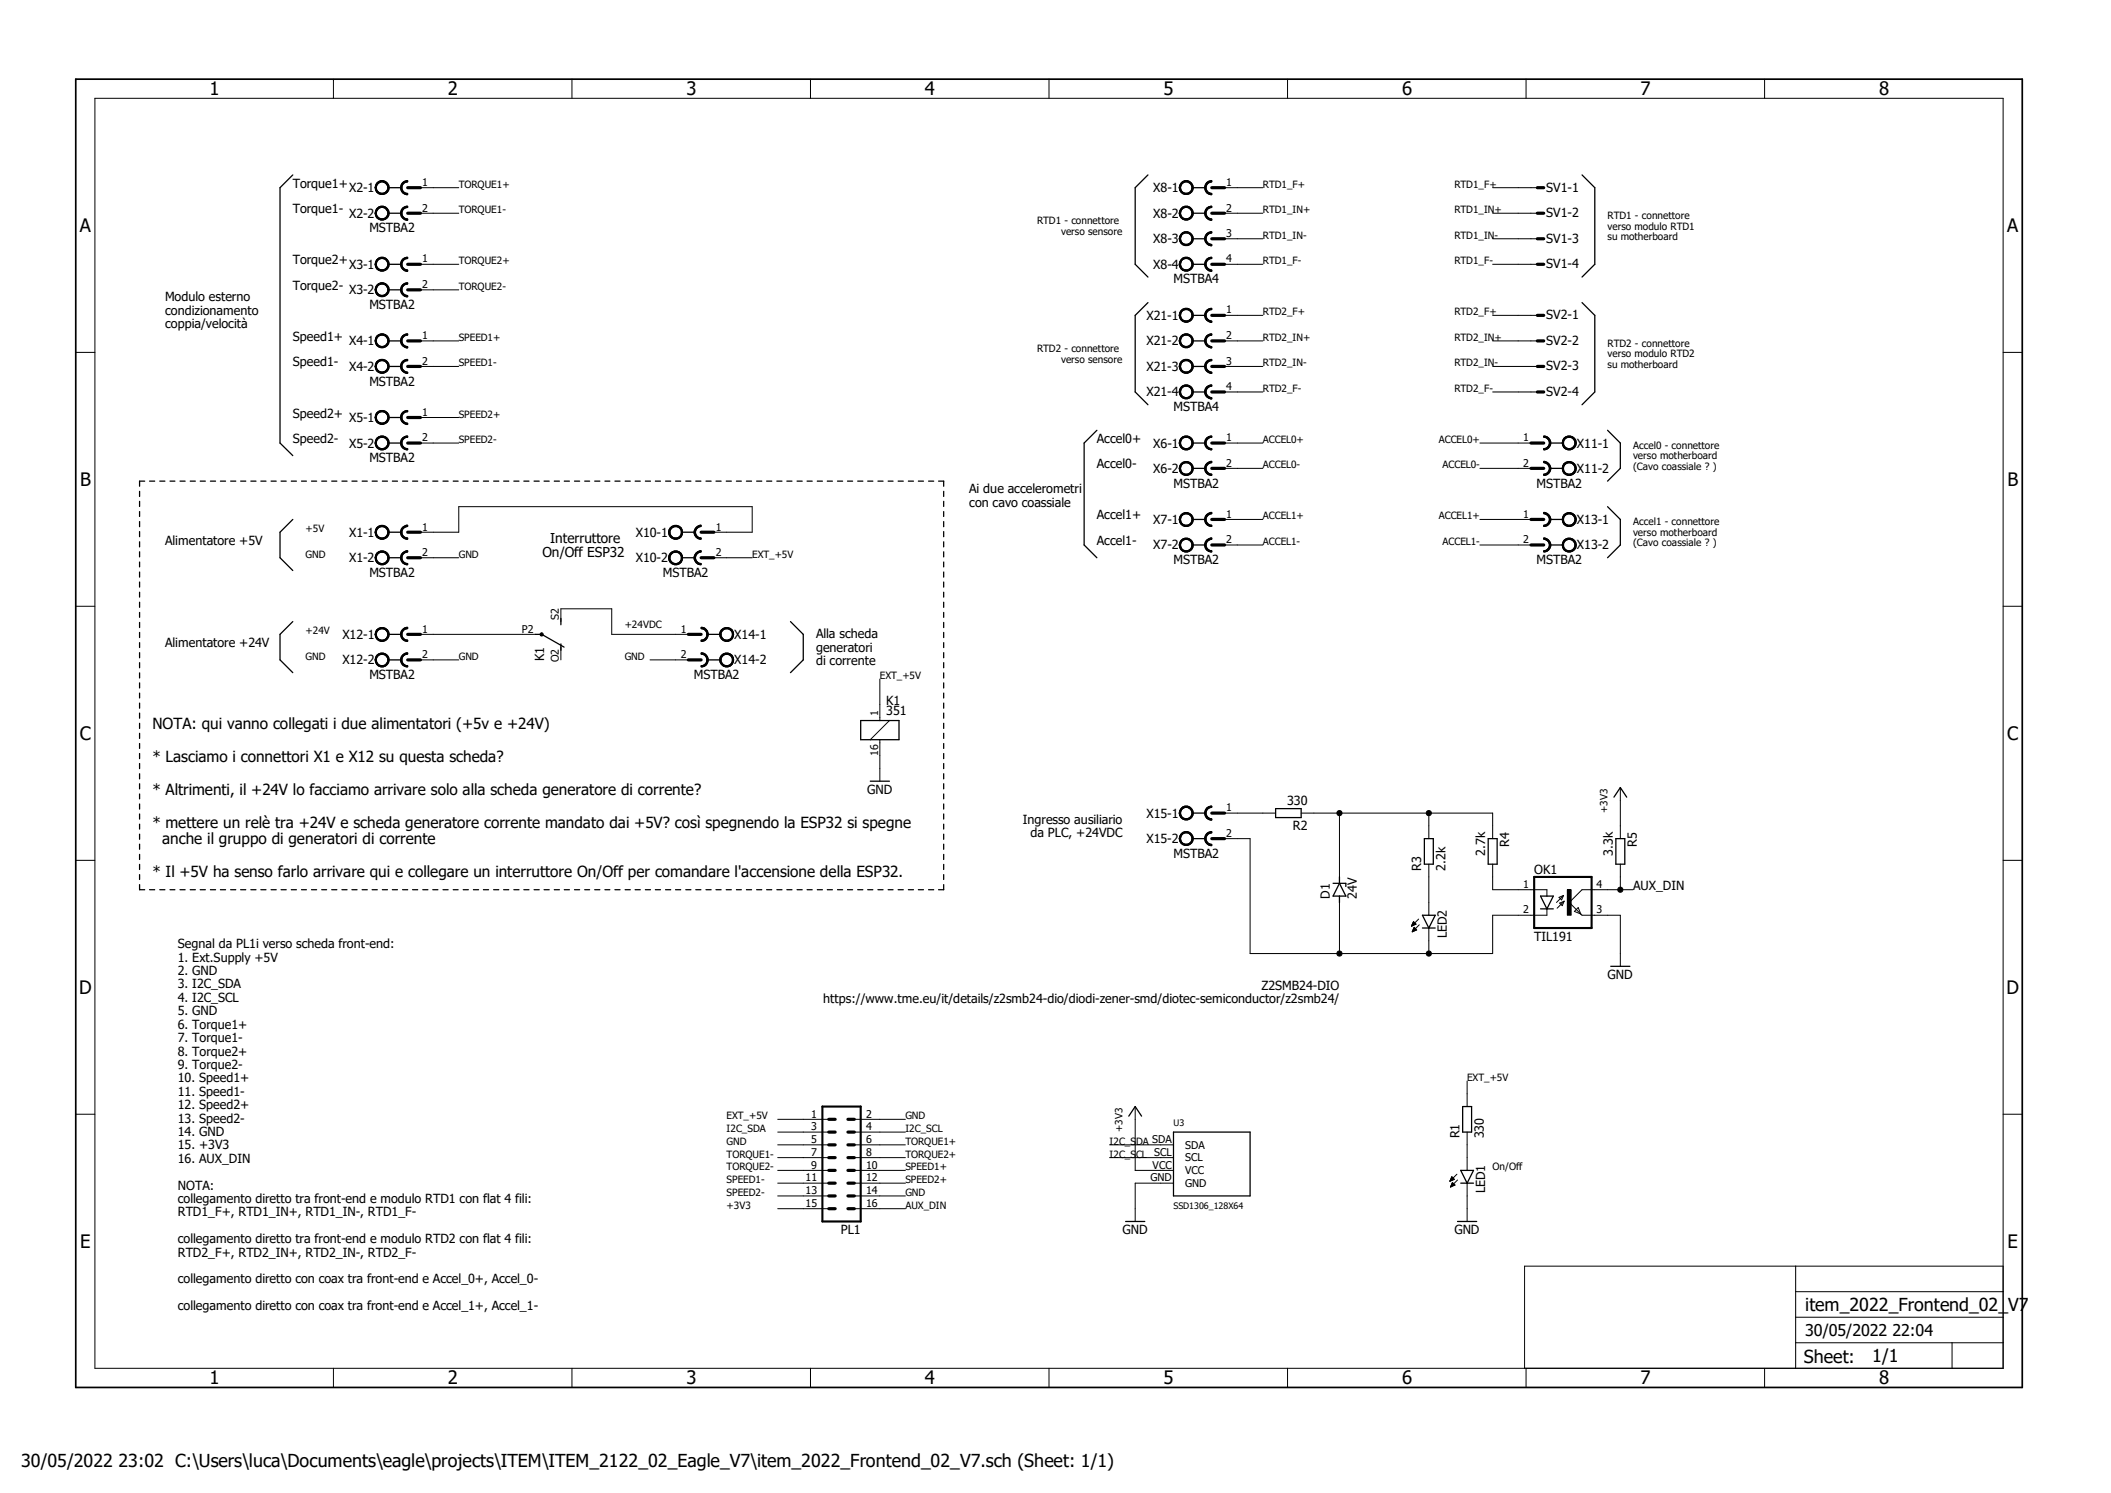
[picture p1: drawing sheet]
<svg xmlns="http://www.w3.org/2000/svg" width="420mm" height="297mm" viewBox="0 0 420 297" stroke-linecap="round" stroke-linejoin="round" font-family="sans-serif">
<defs><g id="words">
<g font-size="3.7">
<text x="41.7" y="19">1</text>
<text x="89.1" y="19">2</text>
<text x="136.6" y="19">3</text>
<text x="184" y="19">4</text>
<text x="231.5" y="19">5</text>
<text x="278.9" y="19">6</text>
<text x="326.4" y="19">7</text>
<text x="373.8" y="19">8</text>
<text x="15.9" y="46.1">A</text>
<text x="399.3" y="46.1">A</text>
<text x="15.9" y="96.6">B</text>
<text x="399.4" y="96.6">B</text>
<text x="15.9" y="147.2">C</text>
<text x="399.3" y="147.2">C</text>
<text x="15.7" y="197.7">D</text>
<text x="399.2" y="197.7">D</text>
<text x="16" y="248.2">E</text>
<text x="399.4" y="248.2">E</text>
<text x="41.7" y="275.4">1</text>
<text x="89.1" y="275.4">2</text>
<text x="136.6" y="275.4">3</text>
<text x="184" y="275.4">4</text>
<text x="231.5" y="275.4">5</text>
<text x="278.9" y="275.4">6</text>
<text x="326.4" y="275.4">7</text>
<text x="373.9" y="275.4">8</text>
</g>
<g font-size="3.6">
<text x="359.2" y="260.8">item_2022_Frontend_02_V7</text>
<text x="358.9" y="271.1">Sheet:</text>
<text x="372.5" y="270.9">1/1</text>
<text x="4.2" y="291.8">30/05/2022 23:02 C:\Users\luca\Documents\eagle\projects\ITEM\ITEM_2122_02_Eagle_V7\item_2022_Frontend_02_V7.sch (Sheet: 1/1)</text>
</g>
<text font-size="3.2" x="359.2" y="265.8">30/05/2022 22:04</text>
<g font-size="3">
<text x="30.3" y="145.1">NOTA: qui vanno collegati i due alimentatori (+5v e +24V)</text>
<text x="30.3" y="151.6">* Lasciamo i connettori X1 e X12 su questa scheda?</text>
<text x="30.3" y="158.2">* Altrimenti, il +24V lo facciamo arrivare solo alla scheda generatore di corrente?</text>
<text x="30.3" y="164.7">* mettere un relè tra +24V e scheda generatore corrente mandato dai +5V? così spegnendo la ESP32 si spegne</text>
<text x="32.3" y="167.9">anche il gruppo di generatori di corrente</text>
<text x="30.3" y="174.5">* Il +5V ha senso farlo arrivare qui e collegare un interruttore On/Off per comandare l'accensione della ESP32.</text>
</g>
<g font-size="2.7">
<text x="109.4" y="108">Interruttore</text>
<text x="107.9" y="110.8">On/Off ESP32</text>
</g>
<g font-size="2.5">
<text x="58.3" y="37.3">Torque1+</text>
<text x="69.5" y="38.2">X2-1</text>
<text x="229.4" y="38.2">X8-1</text>
<text x="307.6" y="38.1">SV1-1</text>
<text x="58.3" y="42.4">Torque1-</text>
<text x="69.5" y="43.3">X2-2</text>
<text x="73.5" y="46.2">MSTBA2</text>
<text x="229.4" y="43.3">X8-2</text>
<text x="307.6" y="43.2">SV1-2</text>
<text x="58.3" y="52.6">Torque2+</text>
<text x="69.5" y="53.5">X3-1</text>
<text x="229.4" y="48.4">X8-3</text>
<text x="229.4" y="53.5">X8-4</text>
<text x="307.6" y="48.3">SV1-3</text>
<text x="307.6" y="53.3">SV1-4</text>
<text x="32.9" y="59.9">Modulo esterno</text>
<text x="58.3" y="57.7">Torque2-</text>
<text x="69.5" y="58.5">X3-2</text>
<text x="233.5" y="56.4">MSTBA4</text>
<text x="32.9" y="62.6">condizionamento</text>
<text x="32.9" y="65.3">coppia/velocità</text>
<text x="73.5" y="61.5">MSTBA2</text>
<text x="228.1" y="63.6">X21-1</text>
<text x="307.6" y="63.5">SV2-1</text>
<text x="58.3" y="67.8">Speed1+</text>
<text x="69.5" y="68.7">X4-1</text>
<text x="228.1" y="68.7">X21-2</text>
<text x="307.6" y="68.6">SV2-2</text>
<text x="58.3" y="72.9">Speed1-</text>
<text x="69.5" y="73.8">X4-2</text>
<text x="73.5" y="76.7">MSTBA2</text>
<text x="228.1" y="73.8">X21-3</text>
<text x="307.6" y="73.7">SV2-3</text>
<text x="58.3" y="83.1">Speed2+</text>
<text x="69.5" y="83.9">X5-1</text>
<text x="228.1" y="78.9">X21-4</text>
<text x="233.5" y="81.8">MSTBA4</text>
<text x="307.6" y="78.7">SV2-4</text>
<text x="58.3" y="88.1">Speed2-</text>
<text x="69.5" y="89">X5-2</text>
<text x="218.2" y="88.1">Accel0+</text>
<text x="229.4" y="89">X6-1</text>
<text x="313.7" y="89">X11-1</text>
<text x="73.5" y="91.9">MSTBA2</text>
<text x="218.2" y="93.2">Accel0-</text>
<text x="229.4" y="94.1">X6-2</text>
<text x="313.7" y="94.1">X11-2</text>
<text x="192.8" y="98.1">Ai due accelerometri</text>
<text x="192.8" y="100.8">con cavo coassiale</text>
<text x="233.5" y="97">MSTBA2</text>
<text x="305.7" y="97">MSTBA2</text>
<text x="69.5" y="106.8">X1-1</text>
<text x="126.5" y="106.8">X10-1</text>
<text x="218.2" y="103.3">Accel1+</text>
<text x="229.4" y="104.2">X7-1</text>
<text x="313.7" y="104.2">X13-1</text>
<text x="32.9" y="108.4">Alimentatore +5V</text>
<text x="69.5" y="111.8">X1-2</text>
<text x="126.5" y="111.8">X10-2</text>
<text x="218.2" y="108.4">Accel1-</text>
<text x="229.4" y="109.3">X7-2</text>
<text x="233.5" y="112.2">MSTBA2</text>
<text x="305.7" y="112.2">MSTBA2</text>
<text x="313.7" y="109.3">X13-2</text>
<text x="73.5" y="114.8">MSTBA2</text>
<text x="131.9" y="114.8">MSTBA2</text>
<text x="32.9" y="128.7">Alimentatore +24V</text>
<text x="68.1" y="127.1">X12-1</text>
<text x="108.3" y="131.6" transform="rotate(-90 108.3 131.6)">K1</text>
<text x="146.1" y="127.1">X14-1</text>
<text x="162.4" y="127">Alla scheda</text>
<text x="162.4" y="129.6">generatori</text>
<text x="68.1" y="132.2">X12-2</text>
<text x="73.5" y="135.1">MSTBA2</text>
<text x="138.1" y="135.1">MSTBA2</text>
<text x="146.1" y="132.2">X14-2</text>
<text x="162.4" y="132.3">di corrente</text>
<text x="176.3" y="142.3">351</text>
<text x="176.3" y="140.2">K1</text>
<text x="172.5" y="157.9">GND</text>
<text x="256.1" y="160.2">330</text>
<text x="203.5" y="163.8">Ingresso ausiliario</text>
<text x="205" y="166.5">da PLC, +24VDC</text>
<text x="228.1" y="162.6">X15-1</text>
<text x="228.1" y="167.7">X15-2</text>
<text x="257.2" y="165">R2</text>
<text x="233.5" y="170.6">MSTBA2</text>
<text x="282.7" y="173.2" transform="rotate(-90 282.7 173.2)">R3</text>
<text x="287.6" y="173.2" transform="rotate(-90 287.6 173.2)">2.2k</text>
<text x="295.4" y="170.3" transform="rotate(-90 295.4 170.3)">2.7k</text>
<text x="300.2" y="168.5" transform="rotate(-90 300.2 168.5)">R4</text>
<text x="305.2" y="173.8">OK1</text>
<text x="320.8" y="170.3" transform="rotate(-90 320.8 170.3)">3.3k</text>
<text x="325.6" y="168.5" transform="rotate(-90 325.6 168.5)">R5</text>
<text x="264.6" y="178.8" transform="rotate(-90 264.6 178.8)">D1</text>
<text x="269.9" y="178.8" transform="rotate(-90 269.9 178.8)">24V</text>
<text x="324.9" y="177">AUX_DIN</text>
<text x="35.4" y="188.6">Segnal da PL1i verso scheda front-end:</text>
<text x="35.4" y="191.3">1. Ext.Supply +5V</text>
<text x="287.8" y="186.7" transform="rotate(-90 287.8 186.7)">LED2</text>
<text x="305.2" y="187.2">TIL191</text>
<text x="35.4" y="194">2. GND</text>
<text x="35.4" y="196.6">3. I2C_SDA</text>
<text x="251" y="196.9">Z2SMB24-DIO</text>
<text x="319.8" y="194.8">GND</text>
<text x="35.4" y="199.3">4. I2C_SCL</text>
<text x="35.4" y="202">5. GND</text>
<text x="163.8" y="199.5">https://www.tme.eu/it/details/z2smb24-dio/diodi-zener-smd/diotec-semiconductor/z2smb24/</text>
<text x="35.4" y="204.6">6. Torque1+</text>
<text x="35.4" y="207.3">7. Torque1-</text>
<text x="35.4" y="210">8. Torque2+</text>
<text x="35.4" y="212.6">9. Torque2-</text>
<text x="35.4" y="215.3">10. Speed1+</text>
<text x="35.4" y="218">11. Speed1-</text>
<text x="35.4" y="220.6">12. Speed2+</text>
<text x="35.4" y="223.3">13. Speed2-</text>
<text x="35.4" y="226">14. GND</text>
<text x="290.4" y="226.5" transform="rotate(-90 290.4 226.5)">R1</text>
<text x="295.2" y="226.5" transform="rotate(-90 295.2 226.5)">330</text>
<text x="35.4" y="228.6">15. +3V3</text>
<text x="35.4" y="231.3">16. AUX_DIN</text>
<text x="35.4" y="236.6">NOTA:</text>
<text x="35.4" y="239.3">collegamento diretto tra front-end e modulo RTD1 con flat 4 fili:</text>
<text x="295.4" y="237.4" transform="rotate(-90 295.4 237.4)">LED1</text>
<text x="35.4" y="242">RTD1_F+, RTD1_IN+, RTD1_IN-, RTD1_F-</text>
<text x="167.3" y="245.5">PL1</text>
<text x="223.3" y="245.5">GND</text>
<text x="289.4" y="245.5">GND</text>
<text x="35.4" y="247.3">collegamento diretto tra front-end e modulo RTD2 con flat 4 fili:</text>
<text x="35.4" y="250">RTD2_F+, RTD2_IN+, RTD2_IN-, RTD2_F-</text>
<text x="35.4" y="255.3">collegamento diretto con coax tra front-end e Accel_0+, Accel_0-</text>
<text x="35.4" y="260.7">collegamento diretto con coax tra front-end e Accel_1+, Accel_1-</text>
</g>
<g font-size="2.1">
<text x="84" y="37">1</text>
<text x="244" y="37">1</text>
<text x="84" y="42.1">2</text>
<text x="244" y="42.1">2</text>
<text x="244" y="47.1">3</text>
<text x="84" y="52.2">1</text>
<text x="244" y="52.2">4</text>
<text x="84" y="57.3">2</text>
<text x="244" y="62.4">1</text>
<text x="84" y="67.4">1</text>
<text x="244" y="67.4">2</text>
<text x="84" y="72.5">2</text>
<text x="244" y="72.5">3</text>
<text x="244" y="77.6">4</text>
<text x="84" y="82.7">1</text>
<text x="84" y="87.8">2</text>
<text x="244" y="87.8">1</text>
<text x="303.1" y="87.8">1</text>
<text x="244" y="92.8">2</text>
<text x="303.1" y="92.8">2</text>
<text x="84" y="105.5">1</text>
<text x="142.4" y="105.5">1</text>
<text x="244" y="103">1</text>
<text x="303.1" y="103">1</text>
<text x="84" y="110.6">2</text>
<text x="142.4" y="110.6">2</text>
<text x="244" y="108.1">2</text>
<text x="303.1" y="108.1">2</text>
<text x="84" y="125.9">1</text>
<text x="103.8" y="125.9">P2</text>
<text x="111.2" y="123.3" transform="rotate(-90 111.2 123.3)">S2</text>
<text x="135.5" y="125.9">1</text>
<text x="84" y="130.9">2</text>
<text x="111.2" y="131.7" transform="rotate(-90 111.2 131.7)">O2</text>
<text x="135.5" y="130.9">2</text>
<text x="174.7" y="142.4" transform="rotate(-90 174.7 142.4)">1</text>
<text x="174.7" y="150.4" transform="rotate(-90 174.7 150.4)">16</text>
<text x="244" y="161.4">1</text>
<text x="244" y="166.5">2</text>
<text x="303.1" y="176.6">1</text>
<text x="317.6" y="176.6">4</text>
<text x="303.1" y="181.7">2</text>
<text x="317.6" y="181.7">3</text>
<text x="161.4" y="222.3">1</text>
<text x="161.4" y="224.9">3</text>
<text x="161.4" y="227.4">5</text>
<text x="172.3" y="222.3">2</text>
<text x="172.3" y="224.9">4</text>
<text x="172.3" y="227.4">6</text>
<text x="161.4" y="230">7</text>
<text x="161.4" y="232.5">9</text>
<text x="172.3" y="230">8</text>
<text x="172.3" y="232.5">10</text>
<text x="229.3" y="232.5">VCC</text>
<text x="235.8" y="233.6">VCC</text>
<text x="235.8" y="231.1">SCL</text>
<text x="235.8" y="228.5">SDA</text>
<text x="160.3" y="235">11</text>
<text x="160.3" y="237.6">13</text>
<text x="172.3" y="235">12</text>
<text x="172.3" y="237.6">14</text>
<text x="228.9" y="235">GND</text>
<text x="235.8" y="236.1">GND</text>
<text x="160.3" y="240.1">15</text>
<text x="172.3" y="240.1">16</text>
</g>
<g font-size="2">
<text x="91.3" y="37.3">TORQUE1+</text>
<text x="251.2" y="37.3">RTD1_F+</text>
<text x="289.3" y="37.3">RTD1_F+</text>
<text x="91.3" y="42.4">TORQUE1-</text>
<text x="206.3" y="44.6">RTD1 - connettore</text>
<text x="211.1" y="46.7">verso sensore</text>
<text x="251.2" y="42.4">RTD1_IN+</text>
<text x="251.2" y="47.5">RTD1_IN-</text>
<text x="289.3" y="42.4">RTD1_IN+</text>
<text x="289.3" y="47.5">RTD1_IN-</text>
<text x="319.8" y="43.6">RTD1 - connettore</text>
<text x="319.8" y="45.7">verso modulo RTD1</text>
<text x="319.8" y="47.8">su motherboard</text>
<text x="91.3" y="52.6">TORQUE2+</text>
<text x="251.2" y="52.6">RTD1_F-</text>
<text x="289.3" y="52.6">RTD1_F-</text>
<text x="91.3" y="57.7">TORQUE2-</text>
<text x="251.2" y="62.7">RTD2_F+</text>
<text x="289.3" y="62.7">RTD2_F+</text>
<text x="91.3" y="67.8">SPEED1+</text>
<text x="206.3" y="70">RTD2 - connettore</text>
<text x="251.2" y="67.8">RTD2_IN+</text>
<text x="289.3" y="67.8">RTD2_IN+</text>
<text x="319.8" y="69">RTD2 - connettore</text>
<text x="319.8" y="71.1">verso modulo RTD2</text>
<text x="91.3" y="72.9">SPEED1-</text>
<text x="211.1" y="72.1">verso sensore</text>
<text x="251.2" y="72.9">RTD2_IN-</text>
<text x="251.2" y="78">RTD2_F-</text>
<text x="289.3" y="72.9">RTD2_IN-</text>
<text x="289.3" y="78">RTD2_F-</text>
<text x="319.8" y="73.2">su motherboard</text>
<text x="91.3" y="83.1">SPEED2+</text>
<text x="91.3" y="88.1">SPEED2-</text>
<text x="251.2" y="88.1">ACCEL0+</text>
<text x="286.3" y="88.1">ACCEL0+</text>
<text x="324.9" y="89.3">Accel0 - connettore</text>
<text x="251.2" y="93.2">ACCEL0-</text>
<text x="287" y="93.2">ACCEL0-</text>
<text x="324.9" y="91.4">verso motherboard</text>
<text x="324.9" y="93.5">(Cavo coassiale ? )</text>
<text x="60.8" y="105.9">+5V</text>
<text x="251.2" y="103.3">ACCEL1+</text>
<text x="286.3" y="103.3">ACCEL1+</text>
<text x="324.9" y="104.5">Accel1 - connettore</text>
<text x="324.9" y="106.6">verso motherboard</text>
<text x="60.8" y="111">GND</text>
<text x="91.3" y="111">GND</text>
<text x="149.6" y="111">EXT_+5V</text>
<text x="251.2" y="108.4">ACCEL1-</text>
<text x="287" y="108.4">ACCEL1-</text>
<text x="324.9" y="108.7">(Cavo coassiale ? )</text>
<text x="124.3" y="124.9">+24VDC</text>
<text x="60.8" y="126.2">+24V</text>
<text x="60.8" y="131.3">GND</text>
<text x="91.3" y="131.3">GND</text>
<text x="124.3" y="131.3">GND</text>
<text x="175" y="135.1">EXT_+5V</text>
<text x="319.8" y="161.8" transform="rotate(-90 319.8 161.8)">+3V3</text>
<text x="291.9" y="215.1">EXT_+5V</text>
<text x="144.6" y="227.8">GND</text>
<text x="144.6" y="225.2">I2C_SDA</text>
<text x="144.6" y="222.7">EXT_+5V</text>
<text x="180.1" y="222.7">GND</text>
<text x="180.1" y="225.2">I2C_SCL</text>
<text x="180.1" y="227.8">TORQUE1+</text>
<text x="220.8" y="227.8">I2C_SDA SDA</text>
<text x="223.3" y="225.2" transform="rotate(-90 223.3 225.2)">+3V3</text>
<text x="144.6" y="230.3">TORQUE1-</text>
<text x="144.6" y="232.8">TORQUE2-</text>
<text x="180.1" y="230.3">TORQUE2+</text>
<text x="180.1" y="232.8">SPEED1+</text>
<text x="220.8" y="230.3">I2C_SCL SCL</text>
<text x="297" y="232.8">On/Off</text>
<text x="144.6" y="235.4">SPEED1-</text>
<text x="144.6" y="237.9">SPEED2-</text>
<text x="180.1" y="237.9">GND</text>
<text x="180.1" y="235.4">SPEED2+</text>
<text x="144.6" y="240.5">+3V3</text>
<text x="180.1" y="240.5">AUX_DIN</text>
</g>
<g font-size="1.8">
<text x="233.5" y="223.9">U3</text>
<text x="233.5" y="240.5">SSD1306_128X64</text>
</g>
</g></defs>
<path d="M14.6 15.4l390.8 261.2M405.4 15.4l-390.8 261.2" fill="none" stroke="#fff" stroke-width=".2"/>
<g fill="none" stroke="#000" stroke-width=".25">
<path d="M58.3 34.8l-2.6 2.5v50.8l2.6 2.5M77.3 37.3h2.5M228.4 34.8l-2.6 2.5v15.3l2.6 2.5M237.3 37.3h2.5M314.7 34.8l2.6 2.5v15.3l-2.6 2.5M77.3 42.4h2.5M77.3 52.6h2.5M77.3 57.7h2.5M237.3 42.4h2.5M237.3 52.6h2.5M237.3 47.5h2.5M77.3 67.8h2.5"/>
<path d="M77.3 72.9h2.5M228.4 60.2l-2.6 2.5v15.3l2.6 2.5M237.3 67.8h2.5M237.3 72.9h2.5M237.3 62.7h2.5M237.3 78h2.5M314.7 60.2l2.6 2.5v15.3l-2.6 2.5M27.8 97.7v1.1M27.8 99.7v1.1M28.8 95.7h-1v1M29.8 95.7h1M31.8 95.7h1"/>
<path d="M33.8 95.7h1M35.8 95.7h1M37.8 95.7h1.1M39.8 95.7h1.1M41.9 95.7h1M43.9 95.7h1M45.9 95.7h1M47.9 95.7h1M49.9 95.7h1M51.9 95.7h1M53.9 95.7h1M55.9 95.7h1"/>
<path d="M58 95.7h1M60 95.7h1M62 95.7h1M64 95.7h1M66 95.7h1M68 95.7h1M70 95.7h1M72.1 95.7h1M74 95.7h1.1M76.1 95.7h1M77.3 83.1h2.5M77.3 88.1h2.5"/>
<path d="M78.1 95.7h1M80.1 95.7h1M82.1 95.7h1M84.1 95.7h1M86.1 95.7h1M88.1 95.7h1.1M90.2 95.7h.9M92.2 95.7h1M94.2 95.7h1M96.2 95.7h1M98.2 95.7h1M100.2 95.7h1"/>
<path d="M102.2 95.7h1.1M104.2 95.7h1M106.3 95.7h1M108.2 95.7h1.1M110.3 95.7h1M112.3 95.7h1M114.3 95.7h1M116.3 95.7h1M118.3 95.7h1M120.4 95.7h.9M122.3 95.7h1.1M124.4 95.7h1"/>
<path d="M126.4 95.7h1M128.4 95.7h1M130.4 95.7h1M132.4 95.7h1M134.4 95.7h1M136.4 95.7h1.1M138.4 95.7h1M140.5 95.7h1M142.5 95.7h1M144.5 95.7h1M146.5 95.7h1M148.5 95.7h1"/>
<path d="M150.5 95.7h1.1M152.5 95.7h1M154.6 95.7h1M156.5 95.7h1.1M158.6 95.7h1M160.6 95.7h1M162.6 95.7h1M164.6 95.7h1M166.6 95.7h1M168.6 95.7h1M170.6 95.7h1.1M172.6 95.7h1.1"/>
<path d="M174.7 95.7h1M176.7 95.7h1M178.7 95.7h1M180.7 95.7h1M182.7 95.7h1M184.7 95.7h1.1M186.7 95.7h1v1M187.7 97.7v1.1M187.7 99.7v1.1M218.2 85.6l-2.5 2.5v20.3l2.5 2.6M237.3 88.1h2.5M237.3 93.2h2.5"/>
<path d="M308.4 88.1h2.5M308.4 93.2h2.5M319.8 85.6l2.6 2.5v5.1l-2.6 2.5M27.8 101.8v.9M27.8 103.8v1M27.8 105.7v1.1M27.8 107.8v1M27.8 109.8v1M27.8 111.8v1M27.8 113.8v1M27.8 115.8v1M27.8 117.8v1"/>
<path d="M27.8 119.8v1M58.3 103.3l-2.6 2.6v5.1l2.6 2.5M77.3 105.9h2.5M77.3 111h2.5M135.7 105.9h2.5M135.7 111h2.5M187.7 101.8v.9M187.7 103.8v1M187.7 105.7v1.1M187.7 107.8v1M187.7 109.8v1M187.7 111.8v1"/>
<path d="M187.7 113.8v1M187.7 115.8v1M187.7 117.8v1M187.7 119.8v1M237.3 103.3h2.5M237.3 108.4h2.5M308.4 103.3h2.5M308.4 108.4h2.5M319.8 100.8l2.6 2.5v5.1l-2.6 2.6M27.8 121.8v1M27.8 123.8v1M27.8 125.8v1"/>
<path d="M27.8 127.8v1M27.8 129.8v1.1M27.8 131.8v1M27.8 133.9v1M27.8 135.8v1.1M27.8 137.9v1M27.8 139.9v1M58.3 123.7l-2.6 2.5v5.1l2.6 2.5M77.3 126.2h2.5M77.3 131.3h2.5M106.5 126.2h1.3l4.4 2.5M111.6 123v1.3"/>
<path d="M111.6 128.1v1.3M140.8 126.2h2.5M140.8 131.3h2.5M157.3 123.7l2.5 2.5v5.1l-2.5 2.5M187.7 121.8v1M187.7 123.8v1M187.7 125.8v1M187.7 127.8v1M187.7 129.8v1.1M187.7 131.8v1M187.7 133.9v1M187.7 135.8v1.1"/>
<path d="M187.7 137.9v1M187.7 139.9v1M27.8 141.9v1M27.8 143.9v1M27.8 145.9v1M27.8 147.9v1M27.8 149.9v1M27.8 151.9v1M27.8 153.9v1M27.8 155.9v1M27.8 157.9v1M27.8 159.9v1.1"/>
<path d="M171.2 143.3h7.7v3.9h-7.7zM173.1 155.4h3.9M187.7 141.9v1M187.7 143.9v1M187.7 145.9v1M187.7 147.9v1M187.7 149.9v1M187.7 151.9v1M187.7 153.9v1M187.7 155.9v1M187.7 157.9v1M187.7 159.9v1.1"/>
<path d="M321.1 158.6l1.3-1.9 1.2 1.9M27.8 176v1h1M27.8 161.9v1M27.8 164v.9M27.8 165.9v1.1M27.8 167.9v1.1M27.8 170v1M27.8 172v1M27.8 174v1M29.8 177h1M31.8 177h1M33.8 177h1"/>
<path d="M35.8 177h1M37.8 177h1.1M39.8 177h1.1M41.9 177h1M43.9 177h1M45.9 177h1M47.9 177h1M49.9 177h1M51.9 177h1M53.9 177h1M55.9 177h1M58 177h1"/>
<path d="M60 177h1M62 177h1M64 177h1M66 177h1M68 177h1M70 177h1M72.1 177h1M74 177h1.1M76.1 177h1M78.1 177h1M80.1 177h1M82.1 177h1"/>
<path d="M84.1 177h1M86.1 177h1M88.1 177h1.1M90.2 177h.9M92.2 177h1M94.2 177h1M96.2 177h1M98.2 177h1M100.2 177h1M102.2 177h1.1M104.2 177h1M106.3 177h1"/>
<path d="M108.2 177h1.1M110.3 177h1M112.3 177h1M114.3 177h1M116.3 177h1M118.3 177h1M120.4 177h.9M122.3 177h1.1M124.4 177h1M126.4 177h1M128.4 177h1M130.4 177h1"/>
<path d="M132.4 177h1M134.4 177h1M136.4 177h1.1M138.4 177h1M140.5 177h1M142.5 177h1M144.5 177h1M146.5 177h1M148.5 177h1M150.5 177h1.1M152.5 177h1M154.6 177h1"/>
<path d="M156.5 177h1.1M158.6 177h1M160.6 177h1M162.6 177h1M164.6 177h1M166.6 177h1M168.6 177h1M170.6 177h1.1M172.6 177h1.1M174.7 177h1M176.7 177h1M178.7 177h1"/>
<path d="M180.7 177h1M182.7 177h1M184.7 177h1.1M187.7 176v1h-1M187.7 161.9v1M187.7 164v.9M187.7 165.9v1.1M187.7 167.9v1.1M187.7 170v1M187.7 172v1M187.7 174v1M237.3 166.8h2.5"/>
<path d="M237.3 161.8h2.5M253.8 160.9h5.1v1.7h-5.1zM265.2 175.7h2.6v.7M266.5 175.7l1.3 2.6h-2.6zM266.5 174.5v1.2M266.5 178.3v1.2M283.4 166.8h1.8v5.1h-1.8zM296.1 166.8h1.8v5.1h-1.8zM306.5 178.3h2.5l-1.2 2.5zM321.5 166.8h1.8v5.1h-1.8zM283 182.1h2.5l-1.2 2.5zM283 184.6h2.5"/>
<path d="M306.5 180.8h2.5M320.5 192.2h3.8M224.6 222l1.2-1.9 1.3 1.9M233.5 225.2h15.2v12.7h-15.2zM290.6 232.8h2.6l-1.3 2.6zM290.6 235.4h2.6M291 220.1h1.8v5.1h-1.8zM223.9 243h3.9M290 243h3.8"/>
</g>
<g fill="none" stroke="#000" stroke-width=".2">
<path d="M18.9 19.6h379.6v252.6h-379.6zM66.3 15.7v3.9M113.8 15.7v3.9M161.2 15.7v3.9M208.7 15.7v3.9M256.2 15.7v3.9M303.6 15.7v3.9M351.1 15.7v3.9M74.9 36.4a1.4 1.4 0 0 1 2.3 .1 1.4 1.4 0 0 1-.7 2.1 1.4 1.4 0 0 1-1.9-1.3h.3a1.15 1.15 0 0 1 1.7-.9 1.15 1.15 0 0 1 .2 1.9 1.15 1.15 0 0 1-1.9-.6v-.4h-.3zM79.7 37.3h.3a1.12 1.12 0 0 0 1.1 1.2v.2a1.31 1.31 0 0 1-1.4-1.4zM80.1 36.3l.8-.4h.2v.3a1.12 1.12 0 0 0-1.1 1.1h-.3v-.2zM80.1 36.3l.8-.4h.2v.3a1.14 1.14 0 0 0-1.2 1.1 1.14 1.14 0 0 0 1.2 1.2v.2a1.41 1.41 0 0 1-1.3-.8 1.41 1.41 0 0 1 .3-1.6z"/>
<path d="M83.7 37.3h7.6M234.9 36.4a1.39 1.39 0 0 1 2.3 .2 1.39 1.39 0 0 1-.8 2.1 1.39 1.39 0 0 1-1.8-1.4h.3a1.13 1.13 0 0 1 1.5-1.1 1.13 1.13 0 0 1 .4 1.9 1.13 1.13 0 0 1-1.9-.4v-.4h-.3zM239.7 37.3h.2a1.12 1.12 0 0 0 1.2 1.2v.2a1.31 1.31 0 0 1-1.4-1.4zM240.1 36.3l.8-.4h.2v.3a1.12 1.12 0 0 0-1.2 1.1h-.2v-.2zM240.1 36.3l.8-.4h.2v.3a1.14 1.14 0 0 0-1.2 1.1 1.14 1.14 0 0 0 1.2 1.2v.2a1.41 1.41 0 0 1-1.3-.8 1.41 1.41 0 0 1 .3-1.6zM243.6 37.3h7.6M297 37.3h8.9M74.9 41.5a1.4 1.4 0 0 1 2.3 .1 1.4 1.4 0 0 1-.7 2.1 1.4 1.4 0 0 1-1.9-1.3h.3a1.15 1.15 0 0 1 1.7-.9 1.15 1.15 0 0 1 .2 1.9 1.15 1.15 0 0 1-1.9-.6v-.4h-.3zM74.9 51.7a1.4 1.4 0 0 1 2.3 0 1.4 1.4 0 0 1-.7 2.2 1.4 1.4 0 0 1-1.9-1.3h.3a1.15 1.15 0 0 1 1.7-1 1.15 1.15 0 0 1 .2 1.9 1.15 1.15 0 0 1-1.9-.5v-.4h-.3zM74.9 56.8a1.4 1.4 0 0 1 2.3 0 1.4 1.4 0 0 1-.7 2.2 1.4 1.4 0 0 1-1.9-1.3h.3a1.15 1.15 0 0 1 1.7-1 1.15 1.15 0 0 1 .2 1.9 1.15 1.15 0 0 1-1.9-.6v-.3h-.3zM79.7 42.4h.3a1.12 1.12 0 0 0 1.1 1.2v.2a1.37 1.37 0 0 1-1.4-1.4zM79.7 52.6h.3a1.12 1.12 0 0 0 1.1 1.1v.3a1.37 1.37 0 0 1-1.4-1.4z"/>
<path d="M79.7 57.7h.3a1.12 1.12 0 0 0 1.1 1.1v.3a1.37 1.37 0 0 1-1.4-1.4zM80.1 41.4l.8-.4h.2v.3a1.12 1.12 0 0 0-1.1 1.1h-.3v-.2zM80.1 41.4l.8-.4h.2v.3a1.14 1.14 0 0 0-1.2 1.1 1.14 1.14 0 0 0 1.2 1.2v.2a1.41 1.41 0 0 1-1.3-.9 1.41 1.41 0 0 1 .3-1.5zM80.1 51.6l.8-.4h.2v.2a1.12 1.12 0 0 0-1.1 1.2h-.3v-.2zM80.1 51.6l.8-.4h.2v.2a1.14 1.14 0 0 0-1.2 1.2 1.14 1.14 0 0 0 1.2 1.1v.3a1.41 1.41 0 0 1-1.3-.9 1.41 1.41 0 0 1 .3-1.5zM80.1 56.6l.8-.3h.2v.2a1.12 1.12 0 0 0-1.1 1.2h-.3v-.3zM80.1 56.6l.8-.3h.2v.2a1.14 1.14 0 0 0-1.2 1.2 1.14 1.14 0 0 0 1.2 1.1v.3a1.41 1.41 0 0 1-1.3-.9 1.41 1.41 0 0 1 .3-1.6zM83.7 42.4h7.6M83.7 52.6h7.6M83.7 57.7h7.6M234.9 46.6a1.39 1.39 0 0 1 2.3 .2 1.39 1.39 0 0 1-.8 2.1 1.39 1.39 0 0 1-1.8-1.4h.3a1.13 1.13 0 0 1 1.5-1.1 1.13 1.13 0 0 1 .4 1.8 1.13 1.13 0 0 1-1.9-.3v-.4h-.3zM235.3 41.2a1.4 1.4 0 0 1 2 .7 1.4 1.4 0 0 1-1 1.9 1.4 1.4 0 0 1-1.7-1.4h.3a1.13 1.13 0 0 1 1.5-1.1 1.13 1.13 0 0 1 .4 1.9 1.13 1.13 0 0 1-1.9-.4v-.4h-.3l.1-.4z"/>
<path d="M235.3 51.4a1.4 1.4 0 0 1 2 .6 1.4 1.4 0 0 1-1 1.9 1.4 1.4 0 0 1-1.7-1.3h.3a1.13 1.13 0 0 1 1.5-1.1 1.13 1.13 0 0 1 .4 1.8 1.13 1.13 0 0 1-1.9-.3v-.4h-.3l.1-.5zM239.7 42.4h.2a1.12 1.12 0 0 0 1.2 1.2v.2a1.37 1.37 0 0 1-1.4-1.4zM239.7 47.5h.2a1.12 1.12 0 0 0 1.2 1.1v.3a1.37 1.37 0 0 1-1.4-1.4zM239.7 52.6h.2a1.12 1.12 0 0 0 1.2 1.1v.3a1.37 1.37 0 0 1-1.4-1.4zM240.1 41.4l.8-.4h.2v.3a1.12 1.12 0 0 0-1.2 1.1h-.2v-.2zM240.1 41.4l.8-.4h.2v.3a1.14 1.14 0 0 0-1.2 1.1 1.14 1.14 0 0 0 1.2 1.2v.2a1.41 1.41 0 0 1-1.3-.9 1.41 1.41 0 0 1 .3-1.5zM240.1 46.5l.8-.4h.2v.3a1.12 1.12 0 0 0-1.2 1.1h-.2v-.2zM240.1 46.5l.8-.4h.2v.3a1.14 1.14 0 0 0-1.2 1.1 1.14 1.14 0 0 0 1.2 1.1v.3a1.41 1.41 0 0 1-1.3-.9 1.41 1.41 0 0 1 .3-1.5zM240.1 51.6l.8-.4h.2v.2a1.12 1.12 0 0 0-1.2 1.2h-.2v-.2zM240.1 51.6l.8-.4h.2v.2a1.14 1.14 0 0 0-1.2 1.2 1.14 1.14 0 0 0 1.2 1.1v.3a1.41 1.41 0 0 1-1.3-.9 1.41 1.41 0 0 1 .3-1.5zM243.6 42.4h7.6M243.6 47.5h7.6"/>
<path d="M243.6 52.6h7.6M297 42.4h8.9M297 47.5h8.9M297 52.6h8.9M15.1 70.1h3.8M74.9 66.9a1.41 1.41 0 0 1 2.3 0 1.41 1.41 0 0 1-.7 2.2 1.41 1.41 0 0 1-1.9-1.3h.3a1.14 1.14 0 0 1 1.5-1.1 1.14 1.14 0 0 1 .6 1.8 1.14 1.14 0 0 1-1.9 0l-.2-.7h-.3zM74.9 72a1.41 1.41 0 0 1 2.3 0 1.41 1.41 0 0 1-.7 2.2 1.41 1.41 0 0 1-1.9-1.3h.3a1.14 1.14 0 0 1 1.5-1.1 1.14 1.14 0 0 1 .6 1.7 1.14 1.14 0 0 1-1.9 .1l-.2-.7h-.3zM79.7 67.8h.3a1.12 1.12 0 0 0 1.1 1.2v.2a1.37 1.37 0 0 1-1.4-1.4zM79.7 72.9h.3a1.19 1.19 0 0 0 1.1 1.1v.3a1.37 1.37 0 0 1-1.4-1.4zM80.1 66.8l.8-.4h.2v.3a1.12 1.12 0 0 0-1.1 1.1h-.3v-.2zM80.1 66.8l.8-.4h.2v.3a1.14 1.14 0 0 0-1.2 1.1 1.14 1.14 0 0 0 1.2 1.2v.2a1.41 1.41 0 0 1-1.3-.9 1.41 1.41 0 0 1 .3-1.5zM80.1 71.9l.8-.4h.2v.3a1.12 1.12 0 0 0-1.1 1.1h-.3v-.3z"/>
<path d="M80.1 71.9l.8-.4h.2v.3a1.14 1.14 0 0 0-1.2 1.1 1.14 1.14 0 0 0 1.2 1.1v.3a1.41 1.41 0 0 1-1.3-.9 1.41 1.41 0 0 1 .3-1.5zM83.7 67.8h7.6M83.7 72.9h7.6M234.9 61.8a1.4 1.4 0 0 1 2.3 .2 1.4 1.4 0 0 1-.8 2.1 1.4 1.4 0 0 1-1.8-1.4h.3a1.13 1.13 0 0 1 1.5-1.1 1.13 1.13 0 0 1 .4 1.9 1.13 1.13 0 0 1-1.9-.4v-.4h-.3zM234.9 66.9a1.4 1.4 0 0 1 2.3 .1 1.4 1.4 0 0 1-.8 2.1 1.4 1.4 0 0 1-1.8-1.3h.3a1.13 1.13 0 0 1 1.5-1.1 1.13 1.13 0 0 1 .4 1.9 1.13 1.13 0 0 1-1.9-.4v-.4h-.3zM234.9 72a1.4 1.4 0 0 1 2.3 .1 1.4 1.4 0 0 1-.8 2.1 1.4 1.4 0 0 1-1.8-1.3h.3a1.13 1.13 0 0 1 1.5-1.1 1.13 1.13 0 0 1 .4 1.8 1.13 1.13 0 0 1-1.9-.3v-.4h-.3zM234.9 77a1.4 1.4 0 0 1 2.3 .2 1.4 1.4 0 0 1-.8 2.1 1.4 1.4 0 0 1-1.8-1.3h.3a1.13 1.13 0 0 1 1.5-1.1 1.13 1.13 0 0 1 .4 1.8 1.13 1.13 0 0 1-1.9-.3v-.4h-.3zM239.7 62.7h.2a1.12 1.12 0 0 0 1.2 1.2v.2a1.37 1.37 0 0 1-1.4-1.4zM239.7 67.8h.2a1.12 1.12 0 0 0 1.2 1.2v.2a1.37 1.37 0 0 1-1.4-1.4zM239.7 72.9h.2a1.19 1.19 0 0 0 1.2 1.1v.3a1.37 1.37 0 0 1-1.4-1.4zM239.7 78h.2a1.19 1.19 0 0 0 1.2 1.1v.3a1.37 1.37 0 0 1-1.4-1.4zM240.1 61.7l.8-.4h.2v.3a1.12 1.12 0 0 0-1.2 1.1h-.2v-.2z"/>
<path d="M240.1 61.7l.8-.4h.2v.3a1.14 1.14 0 0 0-1.2 1.1 1.14 1.14 0 0 0 1.2 1.2v.2a1.41 1.41 0 0 1-1.3-.8 1.41 1.41 0 0 1 .3-1.6zM240.1 66.8l.8-.4h.2v.3a1.12 1.12 0 0 0-1.2 1.1h-.2v-.2zM240.1 66.8l.8-.4h.2v.3a1.14 1.14 0 0 0-1.2 1.1 1.14 1.14 0 0 0 1.2 1.2v.2a1.41 1.41 0 0 1-1.3-.9 1.41 1.41 0 0 1 .3-1.5zM240.1 71.9l.8-.4h.2v.3a1.12 1.12 0 0 0-1.2 1.1h-.2v-.3zM240.1 71.9l.8-.4h.2v.3a1.14 1.14 0 0 0-1.2 1.1 1.14 1.14 0 0 0 1.2 1.1v.3a1.41 1.41 0 0 1-1.3-.9 1.41 1.41 0 0 1 .3-1.5zM240.1 77l.8-.4h.2v.2a1.12 1.12 0 0 0-1.2 1.2h-.2v-.3zM240.1 77l.8-.4h.2v.2a1.14 1.14 0 0 0-1.2 1.2 1.14 1.14 0 0 0 1.2 1.1v.3a1.41 1.41 0 0 1-1.3-.9 1.41 1.41 0 0 1 .3-1.5zM243.6 62.7h7.6M243.6 67.8h7.6M243.6 72.9h7.6M243.6 78h7.6M297 62.7h8.9"/>
<path d="M297 67.8h8.9M297 72.9h8.9M297 78h8.9M398.5 70.1h3.8M74.9 82.1a1.41 1.41 0 0 1 2.3 .1 1.41 1.41 0 0 1-.7 2.1 1.41 1.41 0 0 1-1.9-1.2h.3a1.14 1.14 0 0 1 1.5-1.1 1.14 1.14 0 0 1 .6 1.7 1.14 1.14 0 0 1-1.9 .1l-.2-.7h-.3zM74.9 87.2a1.41 1.41 0 0 1 2.3 .1 1.41 1.41 0 0 1-.7 2.1 1.41 1.41 0 0 1-1.9-1.3h.3a1.14 1.14 0 0 1 1.5-1.1 1.14 1.14 0 0 1 .6 1.8 1.14 1.14 0 0 1-1.9 .1l-.2-.8h-.3zM79.7 83.1h.3a1.19 1.19 0 0 0 1.1 1.1v.3a1.37 1.37 0 0 1-1.4-1.4zM79.7 88.1h.3a1.12 1.12 0 0 0 1.1 1.1v.3a1.31 1.31 0 0 1-1.4-1.4zM80.1 82l.8-.3h.2v.2a1.12 1.12 0 0 0-1.1 1.2h-.3v-.3zM80.1 82l.8-.3h.2v.2a1.14 1.14 0 0 0-1.2 1.2 1.14 1.14 0 0 0 1.2 1.1v.3a1.41 1.41 0 0 1-1.3-.9 1.41 1.41 0 0 1 .3-1.6zM80.1 87.1l.8-.4h.2v.3a1.12 1.12 0 0 0-1.1 1.1h-.3v-.2zM80.1 87.1l.8-.4h.2v.3a1.12 1.12 0 0 0-1.1 1.1 1.12 1.12 0 0 0 1.1 1.1v.3a1.38 1.38 0 0 1-1.3-.8 1.38 1.38 0 0 1 .3-1.6z"/>
<path d="M83.7 83.1h7.6M83.7 88.1h7.6M234.9 87.2a1.4 1.4 0 0 1 2.3 .2 1.4 1.4 0 0 1-.8 2.1 1.4 1.4 0 0 1-1.8-1.4h.3a1.13 1.13 0 0 1 1.5-1.1 1.13 1.13 0 0 1 .4 1.9 1.13 1.13 0 0 1-1.9-.4v-.4h-.3zM234.9 92.3a1.4 1.4 0 0 1 2.3 .1 1.4 1.4 0 0 1-.8 2.1 1.4 1.4 0 0 1-1.8-1.3h.3a1.13 1.13 0 0 1 1.5-1.1 1.13 1.13 0 0 1 .4 1.9 1.13 1.13 0 0 1-1.9-.4v-.4h-.3zM239.7 88.1h.2a1.12 1.12 0 0 0 1.2 1.1v.3a1.31 1.31 0 0 1-1.4-1.4zM239.7 93.2h.2a1.12 1.12 0 0 0 1.2 1.1v.3a1.31 1.31 0 0 1-1.4-1.4zM240.1 87.1l.8-.4h.2v.3a1.12 1.12 0 0 0-1.2 1.1h-.2v-.2zM240.1 87.1l.8-.4h.2v.3a1.12 1.12 0 0 0-1.2 1.1 1.12 1.12 0 0 0 1.2 1.1v.3a1.38 1.38 0 0 1-1.3-.8 1.38 1.38 0 0 1 .3-1.6zM240.1 92.2l.8-.4h.2v.2a1.21 1.21 0 0 0-1.2 1.2h-.2v-.2zM240.1 92.2l.8-.4h.2v.2a1.14 1.14 0 0 0-1.2 1.2 1.14 1.14 0 0 0 1.2 1.1v.3a1.38 1.38 0 0 1-1.3-.9 1.38 1.38 0 0 1 .3-1.5zM243.6 88.1h7.6M243.6 93.2h7.6"/>
<path d="M294.4 88.1h10.2M294.4 93.2h10.2M307.1 86.7a1.37 1.37 0 0 1 1.4 1.4h-.2a1.21 1.21 0 0 0-1.2-1.1zM307.1 91.8a1.45 1.45 0 0 1 1.4 1.4h-.2a1.3 1.3 0 0 0-1.2-1.2zM307.1 89.2a1.19 1.19 0 0 0 1.2-1.1h.2a1.37 1.37 0 0 1-1.4 1.4zM307.1 86.7a1.38 1.38 0 0 1 1.4 1.4 1.38 1.38 0 0 1-1.4 1.4v-.3a1.12 1.12 0 0 0 1.1-1.1 1.12 1.12 0 0 0-1.1-1.1zM307.1 91.8a1.4 1.4 0 0 1 1.4 1.4 1.4 1.4 0 0 1-1.4 1.4v-.3a1.14 1.14 0 0 0 1.1-1.1 1.14 1.14 0 0 0-1.1-1.2zM308.3 93.2h.2a1.37 1.37 0 0 1-1.4 1.4v-.3a1.19 1.19 0 0 0 1.2-1.1zM311.1 87.2a1.41 1.41 0 0 1 2.3 .1 1.41 1.41 0 0 1-.7 2.1 1.41 1.41 0 0 1-1.9-1.3h.3a1.14 1.14 0 0 1 1.4-1.1 1.14 1.14 0 0 1 .7 1.8 1.14 1.14 0 0 1-1.9 .1l-.2-.8h-.3zM311.1 92.3a1.41 1.41 0 0 1 2.3 0 1.41 1.41 0 0 1-.7 2.2 1.41 1.41 0 0 1-1.9-1.3h.3a1.15 1.15 0 0 1 1.7-.9 1.15 1.15 0 0 1 .1 1.9 1.15 1.15 0 0 1-1.8-.6v-.4h-.3zM74.9 105a1.41 1.41 0 0 1 2.3 0 1.41 1.41 0 0 1-.7 2.2 1.41 1.41 0 0 1-1.9-1.3h.3a1.15 1.15 0 0 1 1.7-.9 1.15 1.15 0 0 1 .2 1.9 1.15 1.15 0 0 1-1.9-.6v-.4h-.3zM74.9 110.1a1.41 1.41 0 0 1 2.3 0 1.41 1.41 0 0 1-.7 2.2 1.41 1.41 0 0 1-1.9-1.3h.3a1.15 1.15 0 0 1 1.7-1 1.15 1.15 0 0 1 .2 1.9 1.15 1.15 0 0 1-1.9-.5v-.4h-.3z"/>
<path d="M79.7 105.9h.3a1.12 1.12 0 0 0 1.1 1.1v.3a1.31 1.31 0 0 1-1.4-1.4zM79.7 111h.3a1.12 1.12 0 0 0 1.1 1.1v.3a1.31 1.31 0 0 1-1.4-1.4zM80.1 104.9l.8-.4h.2v.2a1.21 1.21 0 0 0-1.1 1.2h-.3v-.2zM80.1 104.9l.8-.4h.2v.2a1.14 1.14 0 0 0-1.1 1.2 1.14 1.14 0 0 0 1.1 1.1v.3a1.38 1.38 0 0 1-1.3-.9 1.38 1.38 0 0 1 .3-1.5zM80.1 110l.8-.4h.2v.2a1.12 1.12 0 0 0-1.1 1.2h-.3v-.3zM80.1 110l.8-.4h.2v.2a1.14 1.14 0 0 0-1.1 1.2 1.14 1.14 0 0 0 1.1 1.1v.3a1.39 1.39 0 0 1-1.3-.9 1.39 1.39 0 0 1 .3-1.5zM83.7 105.9h7.6v-5.1h58.3v5.1h-7.6M83.7 111h7.6M133.4 105a1.4 1.4 0 0 1 2.2 .1 1.4 1.4 0 0 1-.8 2.1 1.4 1.4 0 0 1-1.8-1.3h.3a1.15 1.15 0 0 1 1.6-1.1 1.15 1.15 0 0 1 .3 1.9 1.15 1.15 0 0 1-1.8-.4l-.1-.4h-.3zM133.4 110.1a1.4 1.4 0 0 1 2.2 .1 1.4 1.4 0 0 1-.8 2.1 1.4 1.4 0 0 1-1.8-1.3h.3a1.15 1.15 0 0 1 1.6-1.1 1.15 1.15 0 0 1 .3 1.9 1.15 1.15 0 0 1-1.8-.4l-.1-.4h-.3zM138.1 105.9h.2a1.21 1.21 0 0 0 1.2 1.1v.3a1.37 1.37 0 0 1-1.4-1.4zM138.1 111h.2a1.21 1.21 0 0 0 1.2 1.1v.3a1.37 1.37 0 0 1-1.4-1.4z"/>
<path d="M138.5 104.9l.8-.4h.2v.2a1.3 1.3 0 0 0-1.2 1.2h-.2v-.2zM138.5 104.9l.8-.4h.2v.2a1.14 1.14 0 0 0-1.1 1.2 1.14 1.14 0 0 0 1.1 1.1v.3a1.38 1.38 0 0 1-1.3-.9 1.38 1.38 0 0 1 .3-1.5zM138.5 110l.8-.4h.2v.2a1.19 1.19 0 0 0-1.2 1.2h-.2v-.3zM138.5 110l.8-.4h.2v.2a1.14 1.14 0 0 0-1.1 1.2 1.14 1.14 0 0 0 1.1 1.1v.3a1.39 1.39 0 0 1-1.3-.9 1.39 1.39 0 0 1 .3-1.5zM142 111h7.6M234.9 102.4a1.4 1.4 0 0 1 2.3 .2 1.4 1.4 0 0 1-.8 2.1 1.4 1.4 0 0 1-1.8-1.4h.3a1.13 1.13 0 0 1 1.5-1 1.13 1.13 0 0 1 .4 1.8 1.13 1.13 0 0 1-1.9-.3v-.5h-.3zM234.9 107.5a1.4 1.4 0 0 1 2.3 .2 1.4 1.4 0 0 1-.8 2.1 1.4 1.4 0 0 1-1.8-1.4h.3a1.13 1.13 0 0 1 1.5-1 1.13 1.13 0 0 1 .4 1.8 1.13 1.13 0 0 1-1.9-.4v-.4h-.3zM239.7 103.3h.2a1.12 1.12 0 0 0 1.2 1.2v.2a1.31 1.31 0 0 1-1.4-1.4zM239.7 108.4h.2a1.12 1.12 0 0 0 1.2 1.2v.2a1.31 1.31 0 0 1-1.4-1.4zM240.1 102.4l.8-.5h.2v.3a1.21 1.21 0 0 0-1.2 1.1h-.2v-.2zM240.1 102.4l.8-.5h.2v.3a1.14 1.14 0 0 0-1.2 1.1 1.14 1.14 0 0 0 1.2 1.2v.2a1.38 1.38 0 0 1-1.3-.8 1.38 1.38 0 0 1 .3-1.5zM240.1 107.4l.8-.4h.2v.3a1.21 1.21 0 0 0-1.2 1.1h-.2v-.2z"/>
<path d="M240.1 107.4l.8-.4h.2v.3a1.14 1.14 0 0 0-1.2 1.1 1.14 1.14 0 0 0 1.2 1.2v.2a1.38 1.38 0 0 1-1.3-.8 1.38 1.38 0 0 1 .3-1.6zM243.6 103.3h7.6M243.6 108.4h7.6M294.4 103.3h10.2M294.4 108.4h10.2M307.1 101.9a1.45 1.45 0 0 1 1.4 1.4h-.2a1.3 1.3 0 0 0-1.2-1.1zM307.1 107a1.45 1.45 0 0 1 1.4 1.4h-.2a1.21 1.21 0 0 0-1.2-1.1zM307.1 101.9a1.4 1.4 0 0 1 1.4 1.4 1.4 1.4 0 0 1-1.4 1.4v-.2a1.14 1.14 0 0 0 1.1-1.2 1.14 1.14 0 0 0-1.1-1.1zM307.1 109.6a1.19 1.19 0 0 0 1.2-1.2h.2a1.37 1.37 0 0 1-1.4 1.4zM307.1 107a1.4 1.4 0 0 1 1.4 1.4 1.4 1.4 0 0 1-1.4 1.4v-.2a1.14 1.14 0 0 0 1.1-1.2 1.14 1.14 0 0 0-1.1-1.1zM308.3 103.3h.2a1.37 1.37 0 0 1-1.4 1.4v-.2a1.19 1.19 0 0 0 1.2-1.2zM311.1 102.4a1.41 1.41 0 0 1 2.3 .1 1.41 1.41 0 0 1-.7 2.1 1.41 1.41 0 0 1-1.9-1.3h.3a1.15 1.15 0 0 1 1.7-.9 1.15 1.15 0 0 1 .1 1.9 1.15 1.15 0 0 1-1.8-.5v-.5h-.3z"/>
<path d="M311.1 107.5a1.41 1.41 0 0 1 2.3 .1 1.41 1.41 0 0 1-.7 2.1 1.41 1.41 0 0 1-1.9-1.3h.3a1.15 1.15 0 0 1 1.7-.9 1.15 1.15 0 0 1 .1 1.9 1.15 1.15 0 0 1-1.8-.6v-.4h-.3zM15.1 120.6h3.8M74.9 125.3a1.4 1.4 0 0 1 2.3 .1 1.4 1.4 0 0 1-.7 2.1 1.4 1.4 0 0 1-1.9-1.3h.3a1.15 1.15 0 0 1 1.7-1 1.15 1.15 0 0 1 .2 1.9 1.15 1.15 0 0 1-1.9-.5v-.4h-.3zM74.9 130.4a1.4 1.4 0 0 1 2.3 0 1.4 1.4 0 0 1-.7 2.2 1.4 1.4 0 0 1-1.9-1.3h.3a1.15 1.15 0 0 1 1.7-1 1.15 1.15 0 0 1 .2 1.9 1.15 1.15 0 0 1-1.9-.5v-.4h-.3zM79.7 126.2h.3a1.12 1.12 0 0 0 1.1 1.1v.3a1.31 1.31 0 0 1-1.4-1.4zM79.7 131.3h.3a1.12 1.12 0 0 0 1.1 1.1v.3a1.31 1.31 0 0 1-1.4-1.4zM80.1 125.2l.8-.4h.2v.3a1.12 1.12 0 0 0-1.1 1.1h-.3v-.2zM80.1 125.2l.8-.4h.2v.3a1.14 1.14 0 0 0-1.1 1.1 1.14 1.14 0 0 0 1.1 1.1v.3a1.39 1.39 0 0 1-1.3-.8 1.39 1.39 0 0 1 .3-1.6zM80.1 130.3l.8-.4h.2v.2a1.12 1.12 0 0 0-1.1 1.2h-.3v-.2zM80.1 130.3l.8-.4h.2v.2a1.14 1.14 0 0 0-1.2 1.2 1.14 1.14 0 0 0 1.2 1.1v.3a1.39 1.39 0 0 1-1.3-.9 1.39 1.39 0 0 1 .3-1.5zM83.7 126.2h22.8M83.7 131.3h7.6"/>
<path d="M107.5 126l.3-.1 .2 .1v.4h-.5zM111.6 123.7v-2.6h10.1v5.1h15.2M111.6 128.7v2.6M129.3 131.3h7.6M139.5 124.8a1.37 1.37 0 0 1 1.4 1.4h-.3a1.12 1.12 0 0 0-1.1-1.1zM139.5 129.9a1.37 1.37 0 0 1 1.4 1.4h-.3a1.12 1.12 0 0 0-1.1-1.2zM139.5 127.3a1.12 1.12 0 0 0 1.1-1.1h.3a1.31 1.31 0 0 1-1.4 1.4zM139.5 124.8a1.4 1.4 0 0 1 1.4 1.4 1.4 1.4 0 0 1-1.4 1.4v-.3a1.14 1.14 0 0 0 1.2-1.1 1.14 1.14 0 0 0-1.2-1.1zM139.5 132.4a1.12 1.12 0 0 0 1.1-1.1h.3a1.31 1.31 0 0 1-1.4 1.4zM139.5 129.9a1.4 1.4 0 0 1 1.4 1.4 1.4 1.4 0 0 1-1.4 1.4v-.3a1.14 1.14 0 0 0 1.2-1.1 1.14 1.14 0 0 0-1.2-1.2zM143.5 125.3a1.39 1.39 0 0 1 2.2 .2 1.39 1.39 0 0 1-.8 2.1 1.39 1.39 0 0 1-1.7-1.4h.2a1.15 1.15 0 0 1 1.6-1.1 1.15 1.15 0 0 1 .4 1.8 1.15 1.15 0 0 1-1.9-.3l-.1-.4h-.2zM143.5 130.4a1.39 1.39 0 0 1 2.2 .1 1.39 1.39 0 0 1-.8 2.1 1.39 1.39 0 0 1-1.7-1.3h.2a1.15 1.15 0 0 1 1.6-1.2 1.15 1.15 0 0 1 .4 1.9 1.15 1.15 0 0 1-1.9-.3l-.1-.4h-.2z"/>
<path d="M175 135.1v8.2M398.5 120.6h3.8M175 147.2v8.2M177 143.3l-3.9 3.9M322.4 156.7v10.1M15.1 171.2h3.8M234.9 160.9a1.39 1.39 0 0 1 2.3 .1 1.39 1.39 0 0 1-.8 2.1 1.39 1.39 0 0 1-1.8-1.3h.3a1.13 1.13 0 0 1 1.5-1.1 1.13 1.13 0 0 1 .4 1.8 1.13 1.13 0 0 1-1.9-.4v-.3h-.3zM234.9 165.9a1.39 1.39 0 0 1 2.3 .2 1.39 1.39 0 0 1-.8 2.1 1.39 1.39 0 0 1-1.8-1.4h.3a1.13 1.13 0 0 1 1.5-1.1 1.13 1.13 0 0 1 .4 1.9 1.13 1.13 0 0 1-1.9-.4v-.4h-.3zM239.7 161.8h.2a1.12 1.12 0 0 0 1.2 1.1v.3a1.31 1.31 0 0 1-1.4-1.4zM239.7 166.8h.2a1.12 1.12 0 0 0 1.2 1.2v.2a1.37 1.37 0 0 1-1.4-1.4zM240.1 160.7l.8-.3h.2v.2a1.12 1.12 0 0 0-1.2 1.2h-.2v-.3zM240.1 160.7l.8-.3h.2v.2a1.14 1.14 0 0 0-1.2 1.2 1.14 1.14 0 0 0 1.2 1.1v.3a1.41 1.41 0 0 1-1.3-.9 1.41 1.41 0 0 1 .3-1.6z"/>
<path d="M240.1 165.8l.8-.4h.2v.3a1.12 1.12 0 0 0-1.2 1.1h-.2v-.2zM240.1 165.8l.8-.4h.2v.3a1.14 1.14 0 0 0-1.2 1.1 1.14 1.14 0 0 0 1.2 1.2v.2a1.41 1.41 0 0 1-1.3-.8 1.41 1.41 0 0 1 .3-1.6zM243.6 161.8h10.2M243.6 166.8h5.1v22.9h48.3v-7.6h10.8v-1.3M258.9 161.8h38.1v5M266.5 161.8v12.7M266.5 179.5v10.2M284.3 161.8v5M284.3 171.9v10.2M297 171.9v5.1h10.8v1.3M310.2 178.5l.9-.4-.4 .9zM310.3 179.7l.9-.4-.4 .9z"/>
<path d="M311.1 178.1l-1.4 1.4M311.2 179.3l-1.4 1.4M311.8 177h.8v5.1h-.8zM322.4 171.9v5.1M324.9 177h-10.2l-2.5 2.5 2.5 2.6h7.7v10.1M398.5 171.2h3.8M280.8 184.2h.1M280.9 184.1h.2M280.9 184h.4M280.9 183.9h.6M281 183.9h.6M281 183.8h.6"/>
<path d="M281 185.3h.1M281 185.2h.3M281.1 183.7h.5M281.1 185.1h.5M281.1 183.6h.4M281.1 185h.7M281.1 183.5h.3M281.1 184.9h.7M281.2 183.4h.1M281.2 184.8h.5M281.2 183.3l.5 .6-.9 .3zM281.2 184.7h.4"/>
<path d="M281.3 184.7h.2M281.3 184.6h.1M281.3 184.5l-.3 .9M281.3 184.5l.6 .5-.9 .4M281.3 184.5h.1M282.2 182.8l-1.4 1.4M282.4 184l-1.4 1.4M284.3 184.6v5.1M314 180.6l.5 1.2-1.3-.5zM291.9 215.1v5M15.1 221.7h3.8M154.7 235.4h10.2"/>
<path d="M154.7 232.8h10.2M154.7 230.3h10.2M154.7 227.8h10.2M154.7 222.7h10.2M154.7 225.2h10.2M154.7 237.9h10.2M170 235.4h10.1M170 232.8h10.1M170 230.3h10.1M170 227.8h10.1M170 222.7h10.1M170 225.2h10.1"/>
<path d="M170 237.9h10.1M220.8 230.3h12.7M220.8 227.8h12.7M225.8 220.1v12.7h7.7M233.5 235.4h-7.7v7.6M288.5 234.9h.1M288.5 234.9h.3M288.5 234.8h.5M288.6 234.7h.6M288.6 236.1h.1M288.6 234.6h.7M288.6 236h.2"/>
<path d="M288.7 234.5h.5M288.7 235.9h.4M288.7 234.4h.4M288.7 235.8h.6M288.8 234.2h.2M288.8 235.8h.6M288.8 234.1h.1M288.8 235.7h.5M288.8 235.6h.5M288.8 235.5h.4M288.9 235.4h.2M288.9 235.3h.1"/>
<path d="M289 235.2l.5 .6-.9 .3zM289.3 234.6l-.5-.5-.3 .9M289.3 234.6l-.8 .4M289.9 233.6l-1.4 1.4M290 234.7l-1.4 1.4M291.9 225.2v7.6M291.9 235.4v7.6M398.5 221.7h3.8M154.7 240.5h10.2M170 240.5h10.1M357.3 251.9v20.3M357.3 257h41.2"/>
<path d="M398.5 251.9h-95.2v20.3M66.3 272.2v3.8M113.8 272.2v3.8M161.2 272.2v3.8M208.7 272.2v3.8M256.2 272.2v3.8M303.6 272.2v3.8M351.1 272.2v3.8M357.3 267.1h41.2M357.3 262h41.2M388.4 267.1v5.1"/>
<circle cx="266.5" cy="161.8" r=".51"/>
<circle cx="284.3" cy="161.8" r=".51"/>
<circle cx="322.4" cy="177" r=".51"/>
<circle cx="266.5" cy="189.7" r=".51"/>
<circle cx="284.3" cy="189.7" r=".51"/>
</g>
<path d="M15.1 15.7h387.2v260.3h-387.2z" fill="none" stroke="#000" stroke-width=".34"/>
<g fill="none" stroke="#000" stroke-width=".64">
<path d="M81.1 37.3h2.6M241.1 37.3h2.5M305.9 37.3h1.2M81.1 42.4h2.6M81.1 52.6h2.6M81.1 57.7h2.6M241.1 42.4h2.5M241.1 47.5h2.5M241.1 52.6h2.5M305.9 42.4h1.2M305.9 47.5h1.2M305.9 52.6h1.2"/>
<path d="M81.1 67.8h2.6M81.1 72.9h2.6M241.1 62.7h2.5M241.1 67.8h2.5M241.1 72.9h2.5M241.1 78h2.5M305.9 62.7h1.2M305.9 67.8h1.2M305.9 72.9h1.2M305.9 78h1.2M81.1 83.1h2.6M81.1 88.1h2.6"/>
<path d="M241.1 88.1h2.5M241.1 93.2h2.5M304.6 88.1h2.5M304.6 93.2h2.5M81.1 105.9h2.6M81.1 111h2.6M139.5 105.9h2.5M139.5 111h2.5M241.1 103.3h2.5M241.1 108.4h2.5M304.6 103.3h2.5M304.6 108.4h2.5"/>
<path d="M81.1 126.2h2.6M81.1 131.3h2.6M136.9 126.2h2.6M136.9 131.3h2.6M241.1 161.8h2.5M241.1 166.8h2.5M164.9 232.8h1.3M164.9 230.3h1.3M164.9 227.8h1.3M164.9 225.2h1.3M164.9 222.7h1.3M164.9 235.4h1.3"/>
<path d="M164.9 237.9h1.3M168.7 232.8h1.3M168.7 230.3h1.3M168.7 227.8h1.3M168.7 225.2h1.3M168.7 222.7h1.3M168.7 235.4h1.3M168.7 237.9h1.3M164.9 240.5h1.3M168.7 240.5h1.3"/>
</g>
<path d="M305.2 174.5h11.5v10.1h-11.5zM163.6 220.1h7.6v22.9h-7.6z" fill="none" stroke="#000" stroke-width=".42"/>
<g fill="#000">
<path d="M74.9 36.4a1.4 1.4 0 0 1 2.3 .1 1.4 1.4 0 0 1-.7 2.1 1.4 1.4 0 0 1-1.9-1.3h.3a1.15 1.15 0 0 1 1.7-.9 1.15 1.15 0 0 1 .2 1.9 1.15 1.15 0 0 1-1.9-.6v-.4h-.3z" fill-rule="evenodd"/>
<path d="M74.9 36.4a1.4 1.4 0 0 1 2.3 .1 1.4 1.4 0 0 1-.7 2.1 1.4 1.4 0 0 1-1.9-1.3h.3a1.15 1.15 0 0 1 1.7-.9 1.15 1.15 0 0 1 .2 1.9 1.15 1.15 0 0 1-1.9-.6v-.4h-.3z" fill-rule="evenodd"/>
<path d="M79.7 37.3h.3a1.12 1.12 0 0 0 1.1 1.2v.2a1.31 1.31 0 0 1-1.4-1.4z" fill-rule="evenodd"/>
<path d="M80.1 36.3l.8-.4h.2v.3a1.12 1.12 0 0 0-1.1 1.1h-.3v-.2z" fill-rule="evenodd"/>
<path d="M80.1 36.3l.8-.4h.2v.3a1.14 1.14 0 0 0-1.2 1.1 1.14 1.14 0 0 0 1.2 1.2v.2a1.41 1.41 0 0 1-1.3-.8 1.41 1.41 0 0 1 .3-1.6z" fill-rule="evenodd"/>
<path d="M234.9 36.4a1.39 1.39 0 0 1 2.3 .2 1.39 1.39 0 0 1-.8 2.1 1.39 1.39 0 0 1-1.8-1.4h.3a1.13 1.13 0 0 1 1.5-1.1 1.13 1.13 0 0 1 .4 1.9 1.13 1.13 0 0 1-1.9-.4v-.4h-.3z" fill-rule="evenodd"/>
<path d="M234.9 36.4a1.39 1.39 0 0 1 2.3 .2 1.39 1.39 0 0 1-.8 2.1 1.39 1.39 0 0 1-1.8-1.4h.3a1.13 1.13 0 0 1 1.5-1.1 1.13 1.13 0 0 1 .4 1.9 1.13 1.13 0 0 1-1.9-.4v-.4h-.3z" fill-rule="evenodd"/>
<path d="M239.7 37.3h.2a1.12 1.12 0 0 0 1.2 1.2v.2a1.31 1.31 0 0 1-1.4-1.4z" fill-rule="evenodd"/>
<path d="M240.1 36.3l.8-.4h.2v.3a1.12 1.12 0 0 0-1.2 1.1h-.2v-.2z" fill-rule="evenodd"/>
<path d="M240.1 36.3l.8-.4h.2v.3a1.14 1.14 0 0 0-1.2 1.1 1.14 1.14 0 0 0 1.2 1.2v.2a1.41 1.41 0 0 1-1.3-.8 1.41 1.41 0 0 1 .3-1.6z" fill-rule="evenodd"/>
<path d="M74.9 41.5a1.4 1.4 0 0 1 2.3 .1 1.4 1.4 0 0 1-.7 2.1 1.4 1.4 0 0 1-1.9-1.3h.3a1.15 1.15 0 0 1 1.7-.9 1.15 1.15 0 0 1 .2 1.9 1.15 1.15 0 0 1-1.9-.6v-.4h-.3z" fill-rule="evenodd"/>
<path d="M74.9 41.5a1.4 1.4 0 0 1 2.3 .1 1.4 1.4 0 0 1-.7 2.1 1.4 1.4 0 0 1-1.9-1.3h.3a1.15 1.15 0 0 1 1.7-.9 1.15 1.15 0 0 1 .2 1.9 1.15 1.15 0 0 1-1.9-.6v-.4h-.3z" fill-rule="evenodd"/>
<path d="M74.9 51.7a1.4 1.4 0 0 1 2.3 0 1.4 1.4 0 0 1-.7 2.2 1.4 1.4 0 0 1-1.9-1.3h.3a1.15 1.15 0 0 1 1.7-1 1.15 1.15 0 0 1 .2 1.9 1.15 1.15 0 0 1-1.9-.5v-.4h-.3z" fill-rule="evenodd"/>
<path d="M74.9 51.7a1.4 1.4 0 0 1 2.3 0 1.4 1.4 0 0 1-.7 2.2 1.4 1.4 0 0 1-1.9-1.3h.3a1.15 1.15 0 0 1 1.7-1 1.15 1.15 0 0 1 .2 1.9 1.15 1.15 0 0 1-1.9-.5v-.4h-.3z" fill-rule="evenodd"/>
<path d="M74.9 56.8a1.4 1.4 0 0 1 2.3 0 1.4 1.4 0 0 1-.7 2.2 1.4 1.4 0 0 1-1.9-1.3h.3a1.15 1.15 0 0 1 1.7-1 1.15 1.15 0 0 1 .2 1.9 1.15 1.15 0 0 1-1.9-.6v-.3h-.3z" fill-rule="evenodd"/>
<path d="M74.9 56.8a1.4 1.4 0 0 1 2.3 0 1.4 1.4 0 0 1-.7 2.2 1.4 1.4 0 0 1-1.9-1.3h.3a1.15 1.15 0 0 1 1.7-1 1.15 1.15 0 0 1 .2 1.9 1.15 1.15 0 0 1-1.9-.6v-.3h-.3z" fill-rule="evenodd"/>
<path d="M79.7 42.4h.3a1.12 1.12 0 0 0 1.1 1.2v.2a1.37 1.37 0 0 1-1.4-1.4z" fill-rule="evenodd"/>
<path d="M79.7 52.6h.3a1.12 1.12 0 0 0 1.1 1.1v.3a1.37 1.37 0 0 1-1.4-1.4z" fill-rule="evenodd"/>
<path d="M79.7 57.7h.3a1.12 1.12 0 0 0 1.1 1.1v.3a1.37 1.37 0 0 1-1.4-1.4z" fill-rule="evenodd"/>
<path d="M80.1 41.4l.8-.4h.2v.3a1.12 1.12 0 0 0-1.1 1.1h-.3v-.2z" fill-rule="evenodd"/>
<path d="M80.1 41.4l.8-.4h.2v.3a1.14 1.14 0 0 0-1.2 1.1 1.14 1.14 0 0 0 1.2 1.2v.2a1.41 1.41 0 0 1-1.3-.9 1.41 1.41 0 0 1 .3-1.5z" fill-rule="evenodd"/>
<path d="M80.1 51.6l.8-.4h.2v.2a1.12 1.12 0 0 0-1.1 1.2h-.3v-.2z" fill-rule="evenodd"/>
<path d="M80.1 51.6l.8-.4h.2v.2a1.14 1.14 0 0 0-1.2 1.2 1.14 1.14 0 0 0 1.2 1.1v.3a1.41 1.41 0 0 1-1.3-.9 1.41 1.41 0 0 1 .3-1.5z" fill-rule="evenodd"/>
<path d="M80.1 56.6l.8-.3h.2v.2a1.12 1.12 0 0 0-1.1 1.2h-.3v-.3z" fill-rule="evenodd"/>
<path d="M80.1 56.6l.8-.3h.2v.2a1.14 1.14 0 0 0-1.2 1.2 1.14 1.14 0 0 0 1.2 1.1v.3a1.41 1.41 0 0 1-1.3-.9 1.41 1.41 0 0 1 .3-1.6z" fill-rule="evenodd"/>
<path d="M235.3 41.2a1.4 1.4 0 0 1 2 .7 1.4 1.4 0 0 1-1 1.9 1.4 1.4 0 0 1-1.7-1.4h.3a1.13 1.13 0 0 1 1.5-1.1 1.13 1.13 0 0 1 .4 1.9 1.13 1.13 0 0 1-1.9-.4v-.4h-.3l.1-.4z" fill-rule="evenodd"/>
<path d="M235.3 41.2a1.4 1.4 0 0 1 2 .7 1.4 1.4 0 0 1-1 1.9 1.4 1.4 0 0 1-1.7-1.4h.3a1.13 1.13 0 0 1 1.5-1.1 1.13 1.13 0 0 1 .4 1.9 1.13 1.13 0 0 1-1.9-.4v-.4h-.3l.1-.4z" fill-rule="evenodd"/>
<path d="M234.9 46.6a1.39 1.39 0 0 1 2.3 .2 1.39 1.39 0 0 1-.8 2.1 1.39 1.39 0 0 1-1.8-1.4h.3a1.13 1.13 0 0 1 1.5-1.1 1.13 1.13 0 0 1 .4 1.8 1.13 1.13 0 0 1-1.9-.3v-.4h-.3z" fill-rule="evenodd"/>
<path d="M234.9 46.6a1.39 1.39 0 0 1 2.3 .2 1.39 1.39 0 0 1-.8 2.1 1.39 1.39 0 0 1-1.8-1.4h.3a1.13 1.13 0 0 1 1.5-1.1 1.13 1.13 0 0 1 .4 1.8 1.13 1.13 0 0 1-1.9-.3v-.4h-.3z" fill-rule="evenodd"/>
<path d="M235.3 51.4a1.4 1.4 0 0 1 2 .6 1.4 1.4 0 0 1-1 1.9 1.4 1.4 0 0 1-1.7-1.3h.3a1.13 1.13 0 0 1 1.5-1.1 1.13 1.13 0 0 1 .4 1.8 1.13 1.13 0 0 1-1.9-.3v-.4h-.3l.1-.5z" fill-rule="evenodd"/>
<path d="M235.3 51.4a1.4 1.4 0 0 1 2 .6 1.4 1.4 0 0 1-1 1.9 1.4 1.4 0 0 1-1.7-1.3h.3a1.13 1.13 0 0 1 1.5-1.1 1.13 1.13 0 0 1 .4 1.8 1.13 1.13 0 0 1-1.9-.3v-.4h-.3l.1-.5z" fill-rule="evenodd"/>
<path d="M239.7 42.4h.2a1.12 1.12 0 0 0 1.2 1.2v.2a1.37 1.37 0 0 1-1.4-1.4z" fill-rule="evenodd"/>
<path d="M239.7 47.5h.2a1.12 1.12 0 0 0 1.2 1.1v.3a1.37 1.37 0 0 1-1.4-1.4z" fill-rule="evenodd"/>
<path d="M239.7 52.6h.2a1.12 1.12 0 0 0 1.2 1.1v.3a1.37 1.37 0 0 1-1.4-1.4z" fill-rule="evenodd"/>
<path d="M240.1 41.4l.8-.4h.2v.3a1.12 1.12 0 0 0-1.2 1.1h-.2v-.2z" fill-rule="evenodd"/>
<path d="M240.1 41.4l.8-.4h.2v.3a1.14 1.14 0 0 0-1.2 1.1 1.14 1.14 0 0 0 1.2 1.2v.2a1.41 1.41 0 0 1-1.3-.9 1.41 1.41 0 0 1 .3-1.5z" fill-rule="evenodd"/>
<path d="M240.1 46.5l.8-.4h.2v.3a1.12 1.12 0 0 0-1.2 1.1h-.2v-.2z" fill-rule="evenodd"/>
<path d="M240.1 46.5l.8-.4h.2v.3a1.14 1.14 0 0 0-1.2 1.1 1.14 1.14 0 0 0 1.2 1.1v.3a1.41 1.41 0 0 1-1.3-.9 1.41 1.41 0 0 1 .3-1.5z" fill-rule="evenodd"/>
<path d="M240.1 51.6l.8-.4h.2v.2a1.12 1.12 0 0 0-1.2 1.2h-.2v-.2z" fill-rule="evenodd"/>
<path d="M240.1 51.6l.8-.4h.2v.2a1.14 1.14 0 0 0-1.2 1.2 1.14 1.14 0 0 0 1.2 1.1v.3a1.41 1.41 0 0 1-1.3-.9 1.41 1.41 0 0 1 .3-1.5z" fill-rule="evenodd"/>
<path d="M74.9 66.9a1.41 1.41 0 0 1 2.3 0 1.41 1.41 0 0 1-.7 2.2 1.41 1.41 0 0 1-1.9-1.3h.3a1.14 1.14 0 0 1 1.5-1.1 1.14 1.14 0 0 1 .6 1.8 1.14 1.14 0 0 1-1.9 0l-.2-.7h-.3z" fill-rule="evenodd"/>
<path d="M74.9 66.9a1.41 1.41 0 0 1 2.3 0 1.41 1.41 0 0 1-.7 2.2 1.41 1.41 0 0 1-1.9-1.3h.3a1.14 1.14 0 0 1 1.5-1.1 1.14 1.14 0 0 1 .6 1.8 1.14 1.14 0 0 1-1.9 0l-.2-.7h-.3z" fill-rule="evenodd"/>
<path d="M74.9 72a1.41 1.41 0 0 1 2.3 0 1.41 1.41 0 0 1-.7 2.2 1.41 1.41 0 0 1-1.9-1.3h.3a1.14 1.14 0 0 1 1.5-1.1 1.14 1.14 0 0 1 .6 1.7 1.14 1.14 0 0 1-1.9 .1l-.2-.7h-.3z" fill-rule="evenodd"/>
<path d="M74.9 72a1.41 1.41 0 0 1 2.3 0 1.41 1.41 0 0 1-.7 2.2 1.41 1.41 0 0 1-1.9-1.3h.3a1.14 1.14 0 0 1 1.5-1.1 1.14 1.14 0 0 1 .6 1.7 1.14 1.14 0 0 1-1.9 .1l-.2-.7h-.3z" fill-rule="evenodd"/>
<path d="M79.7 67.8h.3a1.12 1.12 0 0 0 1.1 1.2v.2a1.37 1.37 0 0 1-1.4-1.4z" fill-rule="evenodd"/>
<path d="M79.7 72.9h.3a1.19 1.19 0 0 0 1.1 1.1v.3a1.37 1.37 0 0 1-1.4-1.4z" fill-rule="evenodd"/>
<path d="M80.1 66.8l.8-.4h.2v.3a1.12 1.12 0 0 0-1.1 1.1h-.3v-.2z" fill-rule="evenodd"/>
<path d="M80.1 66.8l.8-.4h.2v.3a1.14 1.14 0 0 0-1.2 1.1 1.14 1.14 0 0 0 1.2 1.2v.2a1.41 1.41 0 0 1-1.3-.9 1.41 1.41 0 0 1 .3-1.5z" fill-rule="evenodd"/>
<path d="M80.1 71.9l.8-.4h.2v.3a1.12 1.12 0 0 0-1.1 1.1h-.3v-.3z" fill-rule="evenodd"/>
<path d="M80.1 71.9l.8-.4h.2v.3a1.14 1.14 0 0 0-1.2 1.1 1.14 1.14 0 0 0 1.2 1.1v.3a1.41 1.41 0 0 1-1.3-.9 1.41 1.41 0 0 1 .3-1.5z" fill-rule="evenodd"/>
<path d="M234.9 61.8a1.4 1.4 0 0 1 2.3 .2 1.4 1.4 0 0 1-.8 2.1 1.4 1.4 0 0 1-1.8-1.4h.3a1.13 1.13 0 0 1 1.5-1.1 1.13 1.13 0 0 1 .4 1.9 1.13 1.13 0 0 1-1.9-.4v-.4h-.3z" fill-rule="evenodd"/>
<path d="M234.9 61.8a1.4 1.4 0 0 1 2.3 .2 1.4 1.4 0 0 1-.8 2.1 1.4 1.4 0 0 1-1.8-1.4h.3a1.13 1.13 0 0 1 1.5-1.1 1.13 1.13 0 0 1 .4 1.9 1.13 1.13 0 0 1-1.9-.4v-.4h-.3z" fill-rule="evenodd"/>
<path d="M234.9 66.9a1.4 1.4 0 0 1 2.3 .1 1.4 1.4 0 0 1-.8 2.1 1.4 1.4 0 0 1-1.8-1.3h.3a1.13 1.13 0 0 1 1.5-1.1 1.13 1.13 0 0 1 .4 1.9 1.13 1.13 0 0 1-1.9-.4v-.4h-.3z" fill-rule="evenodd"/>
<path d="M234.9 66.9a1.4 1.4 0 0 1 2.3 .1 1.4 1.4 0 0 1-.8 2.1 1.4 1.4 0 0 1-1.8-1.3h.3a1.13 1.13 0 0 1 1.5-1.1 1.13 1.13 0 0 1 .4 1.9 1.13 1.13 0 0 1-1.9-.4v-.4h-.3z" fill-rule="evenodd"/>
<path d="M234.9 72a1.4 1.4 0 0 1 2.3 .1 1.4 1.4 0 0 1-.8 2.1 1.4 1.4 0 0 1-1.8-1.3h.3a1.13 1.13 0 0 1 1.5-1.1 1.13 1.13 0 0 1 .4 1.8 1.13 1.13 0 0 1-1.9-.3v-.4h-.3z" fill-rule="evenodd"/>
<path d="M234.9 72a1.4 1.4 0 0 1 2.3 .1 1.4 1.4 0 0 1-.8 2.1 1.4 1.4 0 0 1-1.8-1.3h.3a1.13 1.13 0 0 1 1.5-1.1 1.13 1.13 0 0 1 .4 1.8 1.13 1.13 0 0 1-1.9-.3v-.4h-.3z" fill-rule="evenodd"/>
<path d="M234.9 77a1.4 1.4 0 0 1 2.3 .2 1.4 1.4 0 0 1-.8 2.1 1.4 1.4 0 0 1-1.8-1.3h.3a1.13 1.13 0 0 1 1.5-1.1 1.13 1.13 0 0 1 .4 1.8 1.13 1.13 0 0 1-1.9-.3v-.4h-.3z" fill-rule="evenodd"/>
<path d="M234.9 77a1.4 1.4 0 0 1 2.3 .2 1.4 1.4 0 0 1-.8 2.1 1.4 1.4 0 0 1-1.8-1.3h.3a1.13 1.13 0 0 1 1.5-1.1 1.13 1.13 0 0 1 .4 1.8 1.13 1.13 0 0 1-1.9-.3v-.4h-.3z" fill-rule="evenodd"/>
<path d="M239.7 62.7h.2a1.12 1.12 0 0 0 1.2 1.2v.2a1.37 1.37 0 0 1-1.4-1.4z" fill-rule="evenodd"/>
<path d="M239.7 67.8h.2a1.12 1.12 0 0 0 1.2 1.2v.2a1.37 1.37 0 0 1-1.4-1.4z" fill-rule="evenodd"/>
<path d="M239.7 72.9h.2a1.19 1.19 0 0 0 1.2 1.1v.3a1.37 1.37 0 0 1-1.4-1.4z" fill-rule="evenodd"/>
<path d="M239.7 78h.2a1.19 1.19 0 0 0 1.2 1.1v.3a1.37 1.37 0 0 1-1.4-1.4z" fill-rule="evenodd"/>
<path d="M240.1 61.7l.8-.4h.2v.3a1.12 1.12 0 0 0-1.2 1.1h-.2v-.2z" fill-rule="evenodd"/>
<path d="M240.1 61.7l.8-.4h.2v.3a1.14 1.14 0 0 0-1.2 1.1 1.14 1.14 0 0 0 1.2 1.2v.2a1.41 1.41 0 0 1-1.3-.8 1.41 1.41 0 0 1 .3-1.6z" fill-rule="evenodd"/>
<path d="M240.1 66.8l.8-.4h.2v.3a1.12 1.12 0 0 0-1.2 1.1h-.2v-.2z" fill-rule="evenodd"/>
<path d="M240.1 66.8l.8-.4h.2v.3a1.14 1.14 0 0 0-1.2 1.1 1.14 1.14 0 0 0 1.2 1.2v.2a1.41 1.41 0 0 1-1.3-.9 1.41 1.41 0 0 1 .3-1.5z" fill-rule="evenodd"/>
<path d="M240.1 71.9l.8-.4h.2v.3a1.12 1.12 0 0 0-1.2 1.1h-.2v-.3z" fill-rule="evenodd"/>
<path d="M240.1 71.9l.8-.4h.2v.3a1.14 1.14 0 0 0-1.2 1.1 1.14 1.14 0 0 0 1.2 1.1v.3a1.41 1.41 0 0 1-1.3-.9 1.41 1.41 0 0 1 .3-1.5z" fill-rule="evenodd"/>
<path d="M240.1 77l.8-.4h.2v.2a1.12 1.12 0 0 0-1.2 1.2h-.2v-.3z" fill-rule="evenodd"/>
<path d="M240.1 77l.8-.4h.2v.2a1.14 1.14 0 0 0-1.2 1.2 1.14 1.14 0 0 0 1.2 1.1v.3a1.41 1.41 0 0 1-1.3-.9 1.41 1.41 0 0 1 .3-1.5z" fill-rule="evenodd"/>
<path d="M74.9 82.1a1.41 1.41 0 0 1 2.3 .1 1.41 1.41 0 0 1-.7 2.1 1.41 1.41 0 0 1-1.9-1.2h.3a1.14 1.14 0 0 1 1.5-1.1 1.14 1.14 0 0 1 .6 1.7 1.14 1.14 0 0 1-1.9 .1l-.2-.7h-.3z" fill-rule="evenodd"/>
<path d="M74.9 82.1a1.41 1.41 0 0 1 2.3 .1 1.41 1.41 0 0 1-.7 2.1 1.41 1.41 0 0 1-1.9-1.2h.3a1.14 1.14 0 0 1 1.5-1.1 1.14 1.14 0 0 1 .6 1.7 1.14 1.14 0 0 1-1.9 .1l-.2-.7h-.3z" fill-rule="evenodd"/>
<path d="M74.9 87.2a1.41 1.41 0 0 1 2.3 .1 1.41 1.41 0 0 1-.7 2.1 1.41 1.41 0 0 1-1.9-1.3h.3a1.14 1.14 0 0 1 1.5-1.1 1.14 1.14 0 0 1 .6 1.8 1.14 1.14 0 0 1-1.9 .1l-.2-.8h-.3z" fill-rule="evenodd"/>
<path d="M74.9 87.2a1.41 1.41 0 0 1 2.3 .1 1.41 1.41 0 0 1-.7 2.1 1.41 1.41 0 0 1-1.9-1.3h.3a1.14 1.14 0 0 1 1.5-1.1 1.14 1.14 0 0 1 .6 1.8 1.14 1.14 0 0 1-1.9 .1l-.2-.8h-.3z" fill-rule="evenodd"/>
<path d="M79.7 83.1h.3a1.19 1.19 0 0 0 1.1 1.1v.3a1.37 1.37 0 0 1-1.4-1.4z" fill-rule="evenodd"/>
<path d="M79.7 88.1h.3a1.12 1.12 0 0 0 1.1 1.1v.3a1.31 1.31 0 0 1-1.4-1.4z" fill-rule="evenodd"/>
<path d="M80.1 82l.8-.3h.2v.2a1.12 1.12 0 0 0-1.1 1.2h-.3v-.3z" fill-rule="evenodd"/>
<path d="M80.1 82l.8-.3h.2v.2a1.14 1.14 0 0 0-1.2 1.2 1.14 1.14 0 0 0 1.2 1.1v.3a1.41 1.41 0 0 1-1.3-.9 1.41 1.41 0 0 1 .3-1.6z" fill-rule="evenodd"/>
<path d="M80.1 87.1l.8-.4h.2v.3a1.12 1.12 0 0 0-1.1 1.1h-.3v-.2z" fill-rule="evenodd"/>
<path d="M80.1 87.1l.8-.4h.2v.3a1.12 1.12 0 0 0-1.1 1.1 1.12 1.12 0 0 0 1.1 1.1v.3a1.38 1.38 0 0 1-1.3-.8 1.38 1.38 0 0 1 .3-1.6z" fill-rule="evenodd"/>
<path d="M234.9 87.2a1.4 1.4 0 0 1 2.3 .2 1.4 1.4 0 0 1-.8 2.1 1.4 1.4 0 0 1-1.8-1.4h.3a1.13 1.13 0 0 1 1.5-1.1 1.13 1.13 0 0 1 .4 1.9 1.13 1.13 0 0 1-1.9-.4v-.4h-.3z" fill-rule="evenodd"/>
<path d="M234.9 87.2a1.4 1.4 0 0 1 2.3 .2 1.4 1.4 0 0 1-.8 2.1 1.4 1.4 0 0 1-1.8-1.4h.3a1.13 1.13 0 0 1 1.5-1.1 1.13 1.13 0 0 1 .4 1.9 1.13 1.13 0 0 1-1.9-.4v-.4h-.3z" fill-rule="evenodd"/>
<path d="M234.9 92.3a1.4 1.4 0 0 1 2.3 .1 1.4 1.4 0 0 1-.8 2.1 1.4 1.4 0 0 1-1.8-1.3h.3a1.13 1.13 0 0 1 1.5-1.1 1.13 1.13 0 0 1 .4 1.9 1.13 1.13 0 0 1-1.9-.4v-.4h-.3z" fill-rule="evenodd"/>
<path d="M234.9 92.3a1.4 1.4 0 0 1 2.3 .1 1.4 1.4 0 0 1-.8 2.1 1.4 1.4 0 0 1-1.8-1.3h.3a1.13 1.13 0 0 1 1.5-1.1 1.13 1.13 0 0 1 .4 1.9 1.13 1.13 0 0 1-1.9-.4v-.4h-.3z" fill-rule="evenodd"/>
<path d="M239.7 88.1h.2a1.12 1.12 0 0 0 1.2 1.1v.3a1.31 1.31 0 0 1-1.4-1.4z" fill-rule="evenodd"/>
<path d="M239.7 93.2h.2a1.12 1.12 0 0 0 1.2 1.1v.3a1.31 1.31 0 0 1-1.4-1.4z" fill-rule="evenodd"/>
<path d="M240.1 87.1l.8-.4h.2v.3a1.12 1.12 0 0 0-1.2 1.1h-.2v-.2z" fill-rule="evenodd"/>
<path d="M240.1 87.1l.8-.4h.2v.3a1.12 1.12 0 0 0-1.2 1.1 1.12 1.12 0 0 0 1.2 1.1v.3a1.38 1.38 0 0 1-1.3-.8 1.38 1.38 0 0 1 .3-1.6z" fill-rule="evenodd"/>
<path d="M240.1 92.2l.8-.4h.2v.2a1.21 1.21 0 0 0-1.2 1.2h-.2v-.2z" fill-rule="evenodd"/>
<path d="M240.1 92.2l.8-.4h.2v.2a1.14 1.14 0 0 0-1.2 1.2 1.14 1.14 0 0 0 1.2 1.1v.3a1.38 1.38 0 0 1-1.3-.9 1.38 1.38 0 0 1 .3-1.5z" fill-rule="evenodd"/>
<path d="M307.1 89.2a1.19 1.19 0 0 0 1.2-1.1h.2a1.37 1.37 0 0 1-1.4 1.4z" fill-rule="evenodd"/>
<path d="M307.1 86.7a1.38 1.38 0 0 1 1.4 1.4 1.38 1.38 0 0 1-1.4 1.4v-.3a1.12 1.12 0 0 0 1.1-1.1 1.12 1.12 0 0 0-1.1-1.1z" fill-rule="evenodd"/>
<path d="M308.3 93.2h.2a1.37 1.37 0 0 1-1.4 1.4v-.3a1.19 1.19 0 0 0 1.2-1.1z" fill-rule="evenodd"/>
<path d="M307.1 91.8a1.4 1.4 0 0 1 1.4 1.4 1.4 1.4 0 0 1-1.4 1.4v-.3a1.14 1.14 0 0 0 1.1-1.1 1.14 1.14 0 0 0-1.1-1.2z" fill-rule="evenodd"/>
<path d="M307.1 86.7a1.37 1.37 0 0 1 1.4 1.4h-.2a1.21 1.21 0 0 0-1.2-1.1z" fill-rule="evenodd"/>
<path d="M307.1 91.8a1.45 1.45 0 0 1 1.4 1.4h-.2a1.3 1.3 0 0 0-1.2-1.2z" fill-rule="evenodd"/>
<path d="M311.1 87.2a1.41 1.41 0 0 1 2.3 .1 1.41 1.41 0 0 1-.7 2.1 1.41 1.41 0 0 1-1.9-1.3h.3a1.14 1.14 0 0 1 1.4-1.1 1.14 1.14 0 0 1 .7 1.8 1.14 1.14 0 0 1-1.9 .1l-.2-.8h-.3z" fill-rule="evenodd"/>
<path d="M311.1 87.2a1.41 1.41 0 0 1 2.3 .1 1.41 1.41 0 0 1-.7 2.1 1.41 1.41 0 0 1-1.9-1.3h.3a1.14 1.14 0 0 1 1.4-1.1 1.14 1.14 0 0 1 .7 1.8 1.14 1.14 0 0 1-1.9 .1l-.2-.8h-.3z" fill-rule="evenodd"/>
<path d="M311.1 92.3a1.41 1.41 0 0 1 2.3 0 1.41 1.41 0 0 1-.7 2.2 1.41 1.41 0 0 1-1.9-1.3h.3a1.15 1.15 0 0 1 1.7-.9 1.15 1.15 0 0 1 .1 1.9 1.15 1.15 0 0 1-1.8-.6v-.4h-.3z" fill-rule="evenodd"/>
<path d="M311.1 92.3a1.41 1.41 0 0 1 2.3 0 1.41 1.41 0 0 1-.7 2.2 1.41 1.41 0 0 1-1.9-1.3h.3a1.15 1.15 0 0 1 1.7-.9 1.15 1.15 0 0 1 .1 1.9 1.15 1.15 0 0 1-1.8-.6v-.4h-.3z" fill-rule="evenodd"/>
<path d="M74.9 105a1.41 1.41 0 0 1 2.3 0 1.41 1.41 0 0 1-.7 2.2 1.41 1.41 0 0 1-1.9-1.3h.3a1.15 1.15 0 0 1 1.7-.9 1.15 1.15 0 0 1 .2 1.9 1.15 1.15 0 0 1-1.9-.6v-.4h-.3z" fill-rule="evenodd"/>
<path d="M74.9 105a1.41 1.41 0 0 1 2.3 0 1.41 1.41 0 0 1-.7 2.2 1.41 1.41 0 0 1-1.9-1.3h.3a1.15 1.15 0 0 1 1.7-.9 1.15 1.15 0 0 1 .2 1.9 1.15 1.15 0 0 1-1.9-.6v-.4h-.3z" fill-rule="evenodd"/>
<path d="M74.9 110.1a1.41 1.41 0 0 1 2.3 0 1.41 1.41 0 0 1-.7 2.2 1.41 1.41 0 0 1-1.9-1.3h.3a1.15 1.15 0 0 1 1.7-1 1.15 1.15 0 0 1 .2 1.9 1.15 1.15 0 0 1-1.9-.5v-.4h-.3z" fill-rule="evenodd"/>
<path d="M74.9 110.1a1.41 1.41 0 0 1 2.3 0 1.41 1.41 0 0 1-.7 2.2 1.41 1.41 0 0 1-1.9-1.3h.3a1.15 1.15 0 0 1 1.7-1 1.15 1.15 0 0 1 .2 1.9 1.15 1.15 0 0 1-1.9-.5v-.4h-.3z" fill-rule="evenodd"/>
<path d="M79.7 105.9h.3a1.12 1.12 0 0 0 1.1 1.1v.3a1.31 1.31 0 0 1-1.4-1.4z" fill-rule="evenodd"/>
<path d="M79.7 111h.3a1.12 1.12 0 0 0 1.1 1.1v.3a1.31 1.31 0 0 1-1.4-1.4z" fill-rule="evenodd"/>
<path d="M80.1 104.9l.8-.4h.2v.2a1.21 1.21 0 0 0-1.1 1.2h-.3v-.2z" fill-rule="evenodd"/>
<path d="M80.1 104.9l.8-.4h.2v.2a1.14 1.14 0 0 0-1.1 1.2 1.14 1.14 0 0 0 1.1 1.1v.3a1.38 1.38 0 0 1-1.3-.9 1.38 1.38 0 0 1 .3-1.5z" fill-rule="evenodd"/>
<path d="M80.1 110l.8-.4h.2v.2a1.12 1.12 0 0 0-1.1 1.2h-.3v-.3z" fill-rule="evenodd"/>
<path d="M80.1 110l.8-.4h.2v.2a1.14 1.14 0 0 0-1.1 1.2 1.14 1.14 0 0 0 1.1 1.1v.3a1.39 1.39 0 0 1-1.3-.9 1.39 1.39 0 0 1 .3-1.5z" fill-rule="evenodd"/>
<path d="M133.4 105a1.4 1.4 0 0 1 2.2 .1 1.4 1.4 0 0 1-.8 2.1 1.4 1.4 0 0 1-1.8-1.3h.3a1.15 1.15 0 0 1 1.6-1.1 1.15 1.15 0 0 1 .3 1.9 1.15 1.15 0 0 1-1.8-.4l-.1-.4h-.3z" fill-rule="evenodd"/>
<path d="M133.4 105a1.4 1.4 0 0 1 2.2 .1 1.4 1.4 0 0 1-.8 2.1 1.4 1.4 0 0 1-1.8-1.3h.3a1.15 1.15 0 0 1 1.6-1.1 1.15 1.15 0 0 1 .3 1.9 1.15 1.15 0 0 1-1.8-.4l-.1-.4h-.3z" fill-rule="evenodd"/>
<path d="M133.4 110.1a1.4 1.4 0 0 1 2.2 .1 1.4 1.4 0 0 1-.8 2.1 1.4 1.4 0 0 1-1.8-1.3h.3a1.15 1.15 0 0 1 1.6-1.1 1.15 1.15 0 0 1 .3 1.9 1.15 1.15 0 0 1-1.8-.4l-.1-.4h-.3z" fill-rule="evenodd"/>
<path d="M133.4 110.1a1.4 1.4 0 0 1 2.2 .1 1.4 1.4 0 0 1-.8 2.1 1.4 1.4 0 0 1-1.8-1.3h.3a1.15 1.15 0 0 1 1.6-1.1 1.15 1.15 0 0 1 .3 1.9 1.15 1.15 0 0 1-1.8-.4l-.1-.4h-.3z" fill-rule="evenodd"/>
<path d="M138.1 105.9h.2a1.21 1.21 0 0 0 1.2 1.1v.3a1.37 1.37 0 0 1-1.4-1.4z" fill-rule="evenodd"/>
<path d="M138.1 111h.2a1.21 1.21 0 0 0 1.2 1.1v.3a1.37 1.37 0 0 1-1.4-1.4z" fill-rule="evenodd"/>
<path d="M138.5 104.9l.8-.4h.2v.2a1.3 1.3 0 0 0-1.2 1.2h-.2v-.2z" fill-rule="evenodd"/>
<path d="M138.5 104.9l.8-.4h.2v.2a1.14 1.14 0 0 0-1.1 1.2 1.14 1.14 0 0 0 1.1 1.1v.3a1.38 1.38 0 0 1-1.3-.9 1.38 1.38 0 0 1 .3-1.5z" fill-rule="evenodd"/>
<path d="M138.5 110l.8-.4h.2v.2a1.19 1.19 0 0 0-1.2 1.2h-.2v-.3z" fill-rule="evenodd"/>
<path d="M138.5 110l.8-.4h.2v.2a1.14 1.14 0 0 0-1.1 1.2 1.14 1.14 0 0 0 1.1 1.1v.3a1.39 1.39 0 0 1-1.3-.9 1.39 1.39 0 0 1 .3-1.5z" fill-rule="evenodd"/>
<path d="M234.9 102.4a1.4 1.4 0 0 1 2.3 .2 1.4 1.4 0 0 1-.8 2.1 1.4 1.4 0 0 1-1.8-1.4h.3a1.13 1.13 0 0 1 1.5-1 1.13 1.13 0 0 1 .4 1.8 1.13 1.13 0 0 1-1.9-.3v-.5h-.3z" fill-rule="evenodd"/>
<path d="M234.9 102.4a1.4 1.4 0 0 1 2.3 .2 1.4 1.4 0 0 1-.8 2.1 1.4 1.4 0 0 1-1.8-1.4h.3a1.13 1.13 0 0 1 1.5-1 1.13 1.13 0 0 1 .4 1.8 1.13 1.13 0 0 1-1.9-.3v-.5h-.3z" fill-rule="evenodd"/>
<path d="M234.9 107.5a1.4 1.4 0 0 1 2.3 .2 1.4 1.4 0 0 1-.8 2.1 1.4 1.4 0 0 1-1.8-1.4h.3a1.13 1.13 0 0 1 1.5-1 1.13 1.13 0 0 1 .4 1.8 1.13 1.13 0 0 1-1.9-.4v-.4h-.3z" fill-rule="evenodd"/>
<path d="M234.9 107.5a1.4 1.4 0 0 1 2.3 .2 1.4 1.4 0 0 1-.8 2.1 1.4 1.4 0 0 1-1.8-1.4h.3a1.13 1.13 0 0 1 1.5-1 1.13 1.13 0 0 1 .4 1.8 1.13 1.13 0 0 1-1.9-.4v-.4h-.3z" fill-rule="evenodd"/>
<path d="M239.7 103.3h.2a1.12 1.12 0 0 0 1.2 1.2v.2a1.31 1.31 0 0 1-1.4-1.4z" fill-rule="evenodd"/>
<path d="M239.7 108.4h.2a1.12 1.12 0 0 0 1.2 1.2v.2a1.31 1.31 0 0 1-1.4-1.4z" fill-rule="evenodd"/>
<path d="M240.1 102.4l.8-.5h.2v.3a1.21 1.21 0 0 0-1.2 1.1h-.2v-.2z" fill-rule="evenodd"/>
<path d="M240.1 102.4l.8-.5h.2v.3a1.14 1.14 0 0 0-1.2 1.1 1.14 1.14 0 0 0 1.2 1.2v.2a1.38 1.38 0 0 1-1.3-.8 1.38 1.38 0 0 1 .3-1.5z" fill-rule="evenodd"/>
<path d="M240.1 107.4l.8-.4h.2v.3a1.21 1.21 0 0 0-1.2 1.1h-.2v-.2z" fill-rule="evenodd"/>
<path d="M240.1 107.4l.8-.4h.2v.3a1.14 1.14 0 0 0-1.2 1.1 1.14 1.14 0 0 0 1.2 1.2v.2a1.38 1.38 0 0 1-1.3-.8 1.38 1.38 0 0 1 .3-1.6z" fill-rule="evenodd"/>
<path d="M308.3 103.3h.2a1.37 1.37 0 0 1-1.4 1.4v-.2a1.19 1.19 0 0 0 1.2-1.2z" fill-rule="evenodd"/>
<path d="M307.1 101.9a1.4 1.4 0 0 1 1.4 1.4 1.4 1.4 0 0 1-1.4 1.4v-.2a1.14 1.14 0 0 0 1.1-1.2 1.14 1.14 0 0 0-1.1-1.1z" fill-rule="evenodd"/>
<path d="M307.1 109.6a1.19 1.19 0 0 0 1.2-1.2h.2a1.37 1.37 0 0 1-1.4 1.4z" fill-rule="evenodd"/>
<path d="M307.1 107a1.4 1.4 0 0 1 1.4 1.4 1.4 1.4 0 0 1-1.4 1.4v-.2a1.14 1.14 0 0 0 1.1-1.2 1.14 1.14 0 0 0-1.1-1.1z" fill-rule="evenodd"/>
<path d="M307.1 101.9a1.45 1.45 0 0 1 1.4 1.4h-.2a1.3 1.3 0 0 0-1.2-1.1z" fill-rule="evenodd"/>
<path d="M307.1 107a1.45 1.45 0 0 1 1.4 1.4h-.2a1.21 1.21 0 0 0-1.2-1.1z" fill-rule="evenodd"/>
<path d="M311.1 102.4a1.41 1.41 0 0 1 2.3 .1 1.41 1.41 0 0 1-.7 2.1 1.41 1.41 0 0 1-1.9-1.3h.3a1.15 1.15 0 0 1 1.7-.9 1.15 1.15 0 0 1 .1 1.9 1.15 1.15 0 0 1-1.8-.5v-.5h-.3z" fill-rule="evenodd"/>
<path d="M311.1 102.4a1.41 1.41 0 0 1 2.3 .1 1.41 1.41 0 0 1-.7 2.1 1.41 1.41 0 0 1-1.9-1.3h.3a1.15 1.15 0 0 1 1.7-.9 1.15 1.15 0 0 1 .1 1.9 1.15 1.15 0 0 1-1.8-.5v-.5h-.3z" fill-rule="evenodd"/>
<path d="M311.1 107.5a1.41 1.41 0 0 1 2.3 .1 1.41 1.41 0 0 1-.7 2.1 1.41 1.41 0 0 1-1.9-1.3h.3a1.15 1.15 0 0 1 1.7-.9 1.15 1.15 0 0 1 .1 1.9 1.15 1.15 0 0 1-1.8-.6v-.4h-.3z" fill-rule="evenodd"/>
<path d="M311.1 107.5a1.41 1.41 0 0 1 2.3 .1 1.41 1.41 0 0 1-.7 2.1 1.41 1.41 0 0 1-1.9-1.3h.3a1.15 1.15 0 0 1 1.7-.9 1.15 1.15 0 0 1 .1 1.9 1.15 1.15 0 0 1-1.8-.6v-.4h-.3z" fill-rule="evenodd"/>
<path d="M74.9 125.3a1.4 1.4 0 0 1 2.3 .1 1.4 1.4 0 0 1-.7 2.1 1.4 1.4 0 0 1-1.9-1.3h.3a1.15 1.15 0 0 1 1.7-1 1.15 1.15 0 0 1 .2 1.9 1.15 1.15 0 0 1-1.9-.5v-.4h-.3z" fill-rule="evenodd"/>
<path d="M74.9 125.3a1.4 1.4 0 0 1 2.3 .1 1.4 1.4 0 0 1-.7 2.1 1.4 1.4 0 0 1-1.9-1.3h.3a1.15 1.15 0 0 1 1.7-1 1.15 1.15 0 0 1 .2 1.9 1.15 1.15 0 0 1-1.9-.5v-.4h-.3z" fill-rule="evenodd"/>
<path d="M74.9 130.4a1.4 1.4 0 0 1 2.3 0 1.4 1.4 0 0 1-.7 2.2 1.4 1.4 0 0 1-1.9-1.3h.3a1.15 1.15 0 0 1 1.7-1 1.15 1.15 0 0 1 .2 1.9 1.15 1.15 0 0 1-1.9-.5v-.4h-.3z" fill-rule="evenodd"/>
<path d="M74.9 130.4a1.4 1.4 0 0 1 2.3 0 1.4 1.4 0 0 1-.7 2.2 1.4 1.4 0 0 1-1.9-1.3h.3a1.15 1.15 0 0 1 1.7-1 1.15 1.15 0 0 1 .2 1.9 1.15 1.15 0 0 1-1.9-.5v-.4h-.3z" fill-rule="evenodd"/>
<path d="M79.7 126.2h.3a1.12 1.12 0 0 0 1.1 1.1v.3a1.31 1.31 0 0 1-1.4-1.4z" fill-rule="evenodd"/>
<path d="M79.7 131.3h.3a1.12 1.12 0 0 0 1.1 1.1v.3a1.31 1.31 0 0 1-1.4-1.4z" fill-rule="evenodd"/>
<path d="M80.1 125.2l.8-.4h.2v.3a1.12 1.12 0 0 0-1.1 1.1h-.3v-.2z" fill-rule="evenodd"/>
<path d="M80.1 125.2l.8-.4h.2v.3a1.14 1.14 0 0 0-1.1 1.1 1.14 1.14 0 0 0 1.1 1.1v.3a1.39 1.39 0 0 1-1.3-.8 1.39 1.39 0 0 1 .3-1.6z" fill-rule="evenodd"/>
<path d="M80.1 130.3l.8-.4h.2v.2a1.12 1.12 0 0 0-1.1 1.2h-.3v-.2z" fill-rule="evenodd"/>
<path d="M80.1 130.3l.8-.4h.2v.2a1.14 1.14 0 0 0-1.2 1.2 1.14 1.14 0 0 0 1.2 1.1v.3a1.39 1.39 0 0 1-1.3-.9 1.39 1.39 0 0 1 .3-1.5z" fill-rule="evenodd"/>
<path d="M107.5 126l.3-.1 .2 .1v.4h-.5z" fill-rule="evenodd"/>
<path d="M139.5 127.3a1.12 1.12 0 0 0 1.1-1.1h.3a1.31 1.31 0 0 1-1.4 1.4z" fill-rule="evenodd"/>
<path d="M139.5 124.8a1.4 1.4 0 0 1 1.4 1.4 1.4 1.4 0 0 1-1.4 1.4v-.3a1.14 1.14 0 0 0 1.2-1.1 1.14 1.14 0 0 0-1.2-1.1z" fill-rule="evenodd"/>
<path d="M139.5 132.4a1.12 1.12 0 0 0 1.1-1.1h.3a1.31 1.31 0 0 1-1.4 1.4z" fill-rule="evenodd"/>
<path d="M139.5 129.9a1.4 1.4 0 0 1 1.4 1.4 1.4 1.4 0 0 1-1.4 1.4v-.3a1.14 1.14 0 0 0 1.2-1.1 1.14 1.14 0 0 0-1.2-1.2z" fill-rule="evenodd"/>
<path d="M139.5 124.8a1.37 1.37 0 0 1 1.4 1.4h-.3a1.12 1.12 0 0 0-1.1-1.1z" fill-rule="evenodd"/>
<path d="M139.5 129.9a1.37 1.37 0 0 1 1.4 1.4h-.3a1.12 1.12 0 0 0-1.1-1.2z" fill-rule="evenodd"/>
<path d="M143.5 125.3a1.39 1.39 0 0 1 2.2 .2 1.39 1.39 0 0 1-.8 2.1 1.39 1.39 0 0 1-1.7-1.4h.2a1.15 1.15 0 0 1 1.6-1.1 1.15 1.15 0 0 1 .4 1.8 1.15 1.15 0 0 1-1.9-.3l-.1-.4h-.2z" fill-rule="evenodd"/>
<path d="M143.5 125.3a1.39 1.39 0 0 1 2.2 .2 1.39 1.39 0 0 1-.8 2.1 1.39 1.39 0 0 1-1.7-1.4h.2a1.15 1.15 0 0 1 1.6-1.1 1.15 1.15 0 0 1 .4 1.8 1.15 1.15 0 0 1-1.9-.3l-.1-.4h-.2z" fill-rule="evenodd"/>
<path d="M143.5 130.4a1.39 1.39 0 0 1 2.2 .1 1.39 1.39 0 0 1-.8 2.1 1.39 1.39 0 0 1-1.7-1.3h.2a1.15 1.15 0 0 1 1.6-1.2 1.15 1.15 0 0 1 .4 1.9 1.15 1.15 0 0 1-1.9-.3l-.1-.4h-.2z" fill-rule="evenodd"/>
<path d="M143.5 130.4a1.39 1.39 0 0 1 2.2 .1 1.39 1.39 0 0 1-.8 2.1 1.39 1.39 0 0 1-1.7-1.3h.2a1.15 1.15 0 0 1 1.6-1.2 1.15 1.15 0 0 1 .4 1.9 1.15 1.15 0 0 1-1.9-.3l-.1-.4h-.2z" fill-rule="evenodd"/>
<path d="M234.9 160.9a1.39 1.39 0 0 1 2.3 .1 1.39 1.39 0 0 1-.8 2.1 1.39 1.39 0 0 1-1.8-1.3h.3a1.13 1.13 0 0 1 1.5-1.1 1.13 1.13 0 0 1 .4 1.8 1.13 1.13 0 0 1-1.9-.4v-.3h-.3z" fill-rule="evenodd"/>
<path d="M234.9 160.9a1.39 1.39 0 0 1 2.3 .1 1.39 1.39 0 0 1-.8 2.1 1.39 1.39 0 0 1-1.8-1.3h.3a1.13 1.13 0 0 1 1.5-1.1 1.13 1.13 0 0 1 .4 1.8 1.13 1.13 0 0 1-1.9-.4v-.3h-.3z" fill-rule="evenodd"/>
<path d="M234.9 165.9a1.39 1.39 0 0 1 2.3 .2 1.39 1.39 0 0 1-.8 2.1 1.39 1.39 0 0 1-1.8-1.4h.3a1.13 1.13 0 0 1 1.5-1.1 1.13 1.13 0 0 1 .4 1.9 1.13 1.13 0 0 1-1.9-.4v-.4h-.3z" fill-rule="evenodd"/>
<path d="M234.9 165.9a1.39 1.39 0 0 1 2.3 .2 1.39 1.39 0 0 1-.8 2.1 1.39 1.39 0 0 1-1.8-1.4h.3a1.13 1.13 0 0 1 1.5-1.1 1.13 1.13 0 0 1 .4 1.9 1.13 1.13 0 0 1-1.9-.4v-.4h-.3z" fill-rule="evenodd"/>
<path d="M239.7 161.8h.2a1.12 1.12 0 0 0 1.2 1.1v.3a1.31 1.31 0 0 1-1.4-1.4z" fill-rule="evenodd"/>
<path d="M239.7 166.8h.2a1.12 1.12 0 0 0 1.2 1.2v.2a1.37 1.37 0 0 1-1.4-1.4z" fill-rule="evenodd"/>
<path d="M240.1 160.7l.8-.3h.2v.2a1.12 1.12 0 0 0-1.2 1.2h-.2v-.3z" fill-rule="evenodd"/>
<path d="M240.1 160.7l.8-.3h.2v.2a1.14 1.14 0 0 0-1.2 1.2 1.14 1.14 0 0 0 1.2 1.1v.3a1.41 1.41 0 0 1-1.3-.9 1.41 1.41 0 0 1 .3-1.6z" fill-rule="evenodd"/>
<path d="M240.1 165.8l.8-.4h.2v.3a1.12 1.12 0 0 0-1.2 1.1h-.2v-.2z" fill-rule="evenodd"/>
<path d="M240.1 165.8l.8-.4h.2v.3a1.14 1.14 0 0 0-1.2 1.1 1.14 1.14 0 0 0 1.2 1.2v.2a1.41 1.41 0 0 1-1.3-.8 1.41 1.41 0 0 1 .3-1.6z" fill-rule="evenodd"/>
<path d="M311.8 177h.8v5.1h-.8z" fill-rule="evenodd"/>
<circle cx="266.5" cy="161.8" r=".51"/>
<circle cx="284.3" cy="161.8" r=".51"/>
<circle cx="322.4" cy="177" r=".51"/>
<circle cx="266.5" cy="189.7" r=".51"/>
<circle cx="284.3" cy="189.7" r=".51"/>
</g>
<use href="#words"/>
</svg>
